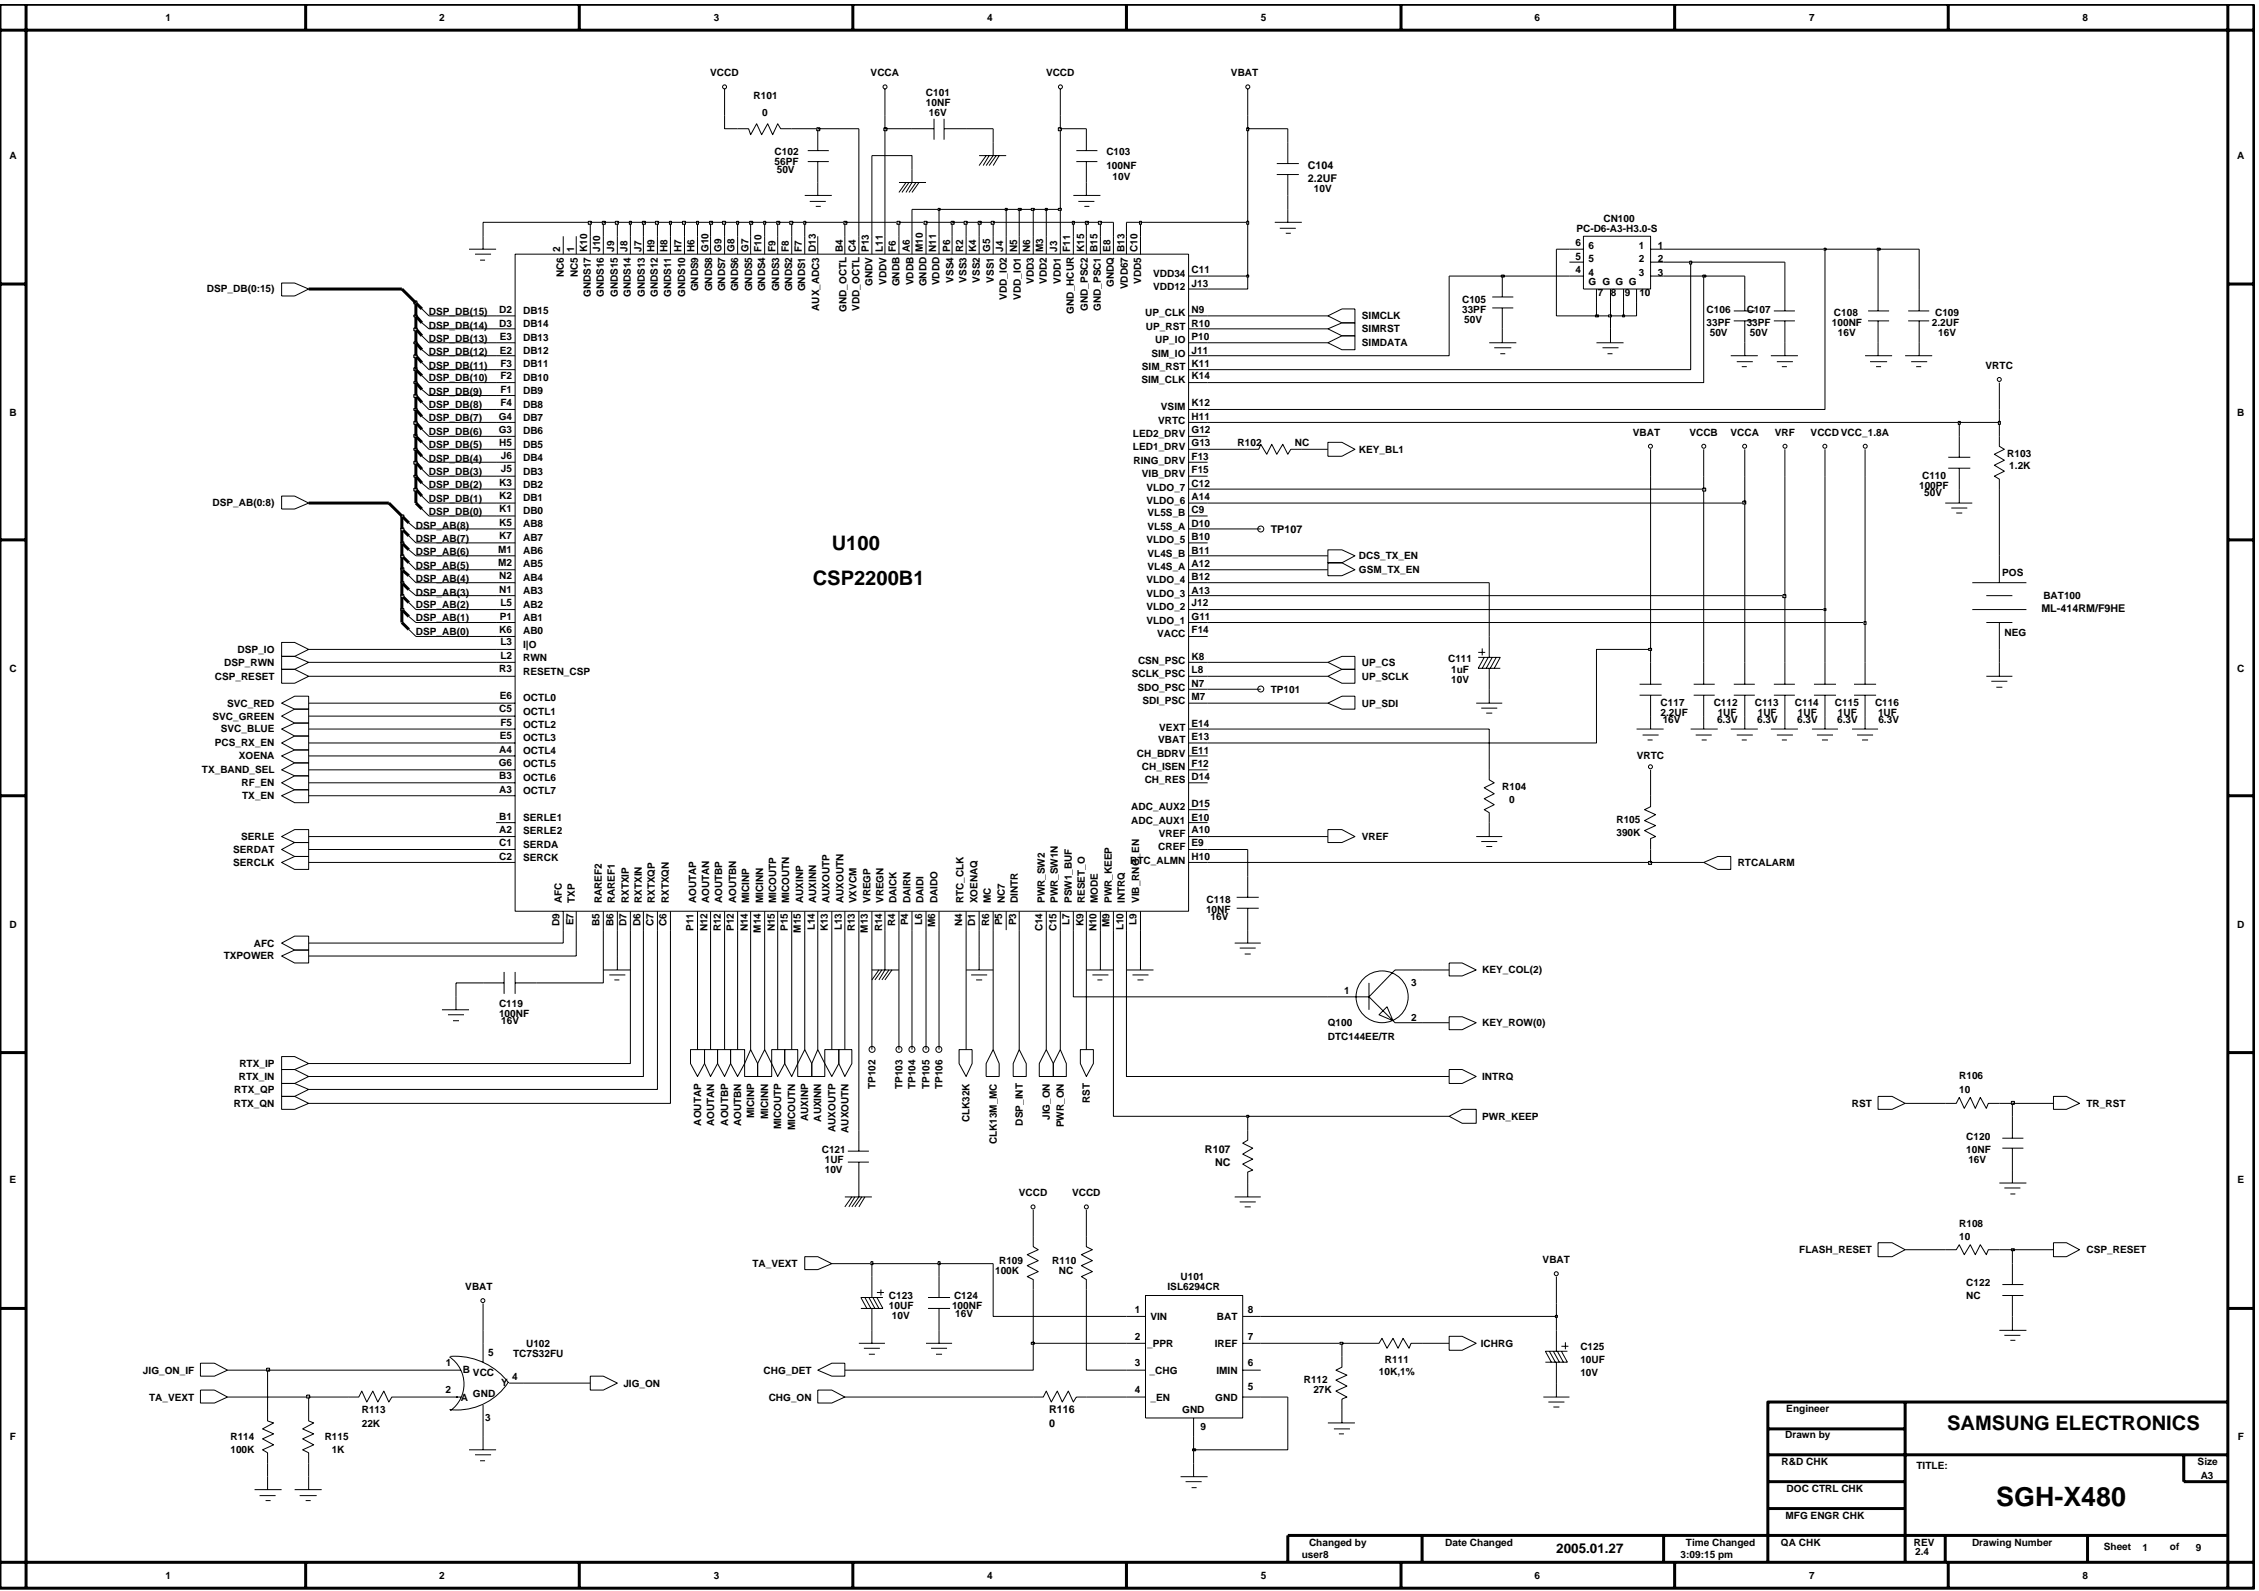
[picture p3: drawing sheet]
<svg xmlns="http://www.w3.org/2000/svg" width="192mm" height="135mm" viewBox="0 0 192 135" stroke-linecap="round" stroke-linejoin="round" font-family="sans-serif">
<defs><g id="words">
<text font-size="2.3" x="169.6" y="127.9">SGH-X480</text>
<g font-size="1.7">
<text x="70.7" y="46.7">U100</text>
<text x="69" y="49.7">CSP2200B1</text>
<text x="165.4" y="121.4">SAMSUNG ELECTRONICS</text>
</g>
<text font-size="1.1" x="132.2" y="131.9">2005.01.27</text>
<g font-size=".9">
<text x="111.1" y="15.5">2.2UF</text>
<text x="111.1" y="14.4">C104</text>
<text x="47.6" y="21.4" transform="rotate(-90 47.6 21.4)">2</text>
<text x="47.9" y="23.5" transform="rotate(-90 47.9 23.5)">NC6</text>
<text x="48.8" y="21.4" transform="rotate(-90 48.8 21.4)">1</text>
<text x="49.1" y="23.5" transform="rotate(-90 49.1 23.5)">NC5</text>
<text x="49.9" y="21.4" transform="rotate(-90 49.9 21.4)">K10</text>
<text x="51" y="21.4" transform="rotate(-90 51 21.4)">J10</text>
<text x="52.2" y="21.4" transform="rotate(-90 52.2 21.4)">J9</text>
<text x="53.3" y="21.4" transform="rotate(-90 53.3 21.4)">J8</text>
<text x="54.5" y="21.4" transform="rotate(-90 54.5 21.4)">J7</text>
<text x="55.6" y="21.4" transform="rotate(-90 55.6 21.4)">H9</text>
<text x="56.7" y="21.4" transform="rotate(-90 56.7 21.4)">H8</text>
<text x="57.9" y="21.4" transform="rotate(-90 57.9 21.4)">H7</text>
<text x="59" y="21.4" transform="rotate(-90 59 21.4)">H6</text>
<text x="60.2" y="21.4" transform="rotate(-90 60.2 21.4)">G10</text>
<text x="61.3" y="21.4" transform="rotate(-90 61.3 21.4)">G9</text>
<text x="62.4" y="21.4" transform="rotate(-90 62.4 21.4)">G8</text>
<text x="63.6" y="21.4" transform="rotate(-90 63.6 21.4)">G7</text>
<text x="64.7" y="21.4" transform="rotate(-90 64.7 21.4)">F10</text>
<text x="65.9" y="21.4" transform="rotate(-90 65.9 21.4)">F9</text>
<text x="67" y="21.4" transform="rotate(-90 67 21.4)">F8</text>
<text x="68.1" y="21.4" transform="rotate(-90 68.1 21.4)">F7</text>
<text x="69.3" y="21.4" transform="rotate(-90 69.3 21.4)">D13</text>
<text x="71.6" y="21.4" transform="rotate(-90 71.6 21.4)">B4</text>
<text x="72.7" y="21.4" transform="rotate(-90 72.7 21.4)">C4</text>
<text x="73.8" y="21.4" transform="rotate(-90 73.8 21.4)">P13</text>
<text x="75" y="21.4" transform="rotate(-90 75 21.4)">L11</text>
<text x="76.1" y="21.4" transform="rotate(-90 76.1 21.4)">F6</text>
<text x="77.3" y="21.4" transform="rotate(-90 77.3 21.4)">A6</text>
<text x="78.4" y="21.4" transform="rotate(-90 78.4 21.4)">M10</text>
<text x="79.5" y="21.4" transform="rotate(-90 79.5 21.4)">N11</text>
<text x="80.7" y="21.4" transform="rotate(-90 80.7 21.4)">P6</text>
<text x="81" y="24" transform="rotate(-90 81 24)">VSS4</text>
<text x="81.8" y="21.4" transform="rotate(-90 81.8 21.4)">R2</text>
<text x="82.1" y="24" transform="rotate(-90 82.1 24)">VSS3</text>
<text x="82.9" y="21.4" transform="rotate(-90 82.9 21.4)">K4</text>
<text x="83.2" y="24" transform="rotate(-90 83.2 24)">VSS2</text>
<text x="84.1" y="21.4" transform="rotate(-90 84.1 21.4)">G5</text>
<text x="84.4" y="24" transform="rotate(-90 84.4 24)">VSS1</text>
<text x="85.2" y="21.4" transform="rotate(-90 85.2 21.4)">J4</text>
<text x="86.4" y="21.4" transform="rotate(-90 86.4 21.4)">N5</text>
<text x="87.5" y="21.4" transform="rotate(-90 87.5 21.4)">N6</text>
<text x="88.6" y="21.4" transform="rotate(-90 88.6 21.4)">M3</text>
<text x="89.8" y="21.4" transform="rotate(-90 89.8 21.4)">J3</text>
<text x="90.9" y="21.4" transform="rotate(-90 90.9 21.4)">F11</text>
<text x="92.1" y="21.4" transform="rotate(-90 92.1 21.4)">K15</text>
<text x="93.2" y="21.4" transform="rotate(-90 93.2 21.4)">B15</text>
<text x="94.3" y="21.4" transform="rotate(-90 94.3 21.4)">E8</text>
<text x="95.5" y="21.4" transform="rotate(-90 95.5 21.4)">B13</text>
<text x="96.6" y="21.4" transform="rotate(-90 96.6 21.4)">C10</text>
<text x="50.2" y="25.2" transform="rotate(-90 50.2 25.2)">GNDS17</text>
<text x="51.3" y="25.2" transform="rotate(-90 51.3 25.2)">GNDS16</text>
<text x="52.5" y="25.2" transform="rotate(-90 52.5 25.2)">GNDS15</text>
<text x="53.6" y="25.2" transform="rotate(-90 53.6 25.2)">GNDS14</text>
<text x="54.8" y="25.2" transform="rotate(-90 54.8 25.2)">GNDS13</text>
<text x="55.9" y="25.2" transform="rotate(-90 55.9 25.2)">GNDS12</text>
<text x="57" y="25.2" transform="rotate(-90 57 25.2)">GNDS11</text>
<text x="58.2" y="25.2" transform="rotate(-90 58.2 25.2)">GNDS10</text>
<text x="59.3" y="24.8" transform="rotate(-90 59.3 24.8)">GNDS9</text>
<text x="60.5" y="24.8" transform="rotate(-90 60.5 24.8)">GNDS8</text>
<text x="61.6" y="24.8" transform="rotate(-90 61.6 24.8)">GNDS7</text>
<text x="62.7" y="24.8" transform="rotate(-90 62.7 24.8)">GNDS6</text>
<text x="63.9" y="24.8" transform="rotate(-90 63.9 24.8)">GNDS5</text>
<text x="65" y="24.8" transform="rotate(-90 65 24.8)">GNDS4</text>
<text x="66.2" y="24.8" transform="rotate(-90 66.2 24.8)">GNDS3</text>
<text x="67.3" y="24.8" transform="rotate(-90 67.3 24.8)">GNDS2</text>
<text x="68.4" y="24.8" transform="rotate(-90 68.4 24.8)">GNDS1</text>
<text x="69.6" y="26.4" transform="rotate(-90 69.6 26.4)">AUX_ADC3</text>
<text x="71.9" y="26.5" transform="rotate(-90 71.9 26.5)">GND_OCTL</text>
<text x="73" y="26.4" transform="rotate(-90 73 26.4)">VDD_OCTL</text>
<text x="74.1" y="24.3" transform="rotate(-90 74.1 24.3)">GNDV</text>
<text x="75.3" y="24.2" transform="rotate(-90 75.3 24.2)">VDDV</text>
<text x="76.4" y="24.3" transform="rotate(-90 76.4 24.3)">GNDB</text>
<text x="77.6" y="24.2" transform="rotate(-90 77.6 24.2)">VDDB</text>
<text x="78.7" y="24.3" transform="rotate(-90 78.7 24.3)">GNDD</text>
<text x="79.8" y="24.2" transform="rotate(-90 79.8 24.2)">VDDD</text>
<text x="85.5" y="25.5" transform="rotate(-90 85.5 25.5)">VDD_IO2</text>
<text x="86.7" y="25.5" transform="rotate(-90 86.7 25.5)">VDD_IO1</text>
<text x="87.8" y="24.1" transform="rotate(-90 87.8 24.1)">VDD3</text>
<text x="88.9" y="24.1" transform="rotate(-90 88.9 24.1)">VDD2</text>
<text x="90.1" y="24.1" transform="rotate(-90 90.1 24.1)">VDD1</text>
<text x="91.2" y="26.6" transform="rotate(-90 91.2 26.6)">GND_HCUR</text>
<text x="92.4" y="26.4" transform="rotate(-90 92.4 26.4)">GND_PSC2</text>
<text x="93.5" y="26.4" transform="rotate(-90 93.5 26.4)">GND_PSC1</text>
<text x="94.6" y="24.4" transform="rotate(-90 94.6 24.4)">GNDQ</text>
<text x="95.8" y="24.6" transform="rotate(-90 95.8 24.6)">VDD67</text>
<text x="96.9" y="24.1" transform="rotate(-90 96.9 24.1)">VDD5</text>
<text x="108" y="45.2">TP107</text>
<text x="173.4" y="52">ML-414RM/F9HE</text>
<text x="47.7" y="76.7" transform="rotate(-90 47.7 76.7)">AFC</text>
<text x="48.8" y="76.7" transform="rotate(-90 48.8 76.7)">TXP</text>
<text x="51.1" y="76.7" transform="rotate(-90 51.1 76.7)">RAREF2</text>
<text x="52.2" y="76.7" transform="rotate(-90 52.2 76.7)">RAREF1</text>
<text x="53.4" y="76.7" transform="rotate(-90 53.4 76.7)">RXTXIP</text>
<text x="54.5" y="76.7" transform="rotate(-90 54.5 76.7)">RXTXIN</text>
<text x="55.6" y="76.7" transform="rotate(-90 55.6 76.7)">RXTXQP</text>
<text x="56.8" y="76.7" transform="rotate(-90 56.8 76.7)">RXTXQN</text>
<text x="59.1" y="76.7" transform="rotate(-90 59.1 76.7)">AOUTAP</text>
<text x="60.2" y="76.7" transform="rotate(-90 60.2 76.7)">AOUTAN</text>
<text x="61.3" y="76.7" transform="rotate(-90 61.3 76.7)">AOUTBP</text>
<text x="62.5" y="76.7" transform="rotate(-90 62.5 76.7)">AOUTBN</text>
<text x="63.6" y="76.7" transform="rotate(-90 63.6 76.7)">MICINP</text>
<text x="64.8" y="76.7" transform="rotate(-90 64.8 76.7)">MICINN</text>
<text x="65.9" y="76.7" transform="rotate(-90 65.9 76.7)">MICOUTP</text>
<text x="67.1" y="76.7" transform="rotate(-90 67.1 76.7)">MICOUTN</text>
<text x="68.2" y="76.7" transform="rotate(-90 68.2 76.7)">AUXINP</text>
<text x="69.3" y="76.7" transform="rotate(-90 69.3 76.7)">AUXINN</text>
<text x="70.5" y="76.7" transform="rotate(-90 70.5 76.7)">AUXOUTP</text>
<text x="71.6" y="76.7" transform="rotate(-90 71.6 76.7)">AUXOUTN</text>
<text x="72.8" y="76.7" transform="rotate(-90 72.8 76.7)">VXVCM</text>
<text x="73.9" y="76.7" transform="rotate(-90 73.9 76.7)">VREGP</text>
<text x="75.1" y="76.7" transform="rotate(-90 75.1 76.7)">VREGN</text>
<text x="76.2" y="76.7" transform="rotate(-90 76.2 76.7)">DAICK</text>
<text x="77.4" y="76.7" transform="rotate(-90 77.4 76.7)">DAIRN</text>
<text x="78.5" y="76.7" transform="rotate(-90 78.5 76.7)">DAIDI</text>
<text x="79.7" y="76.7" transform="rotate(-90 79.7 76.7)">DAIDO</text>
<text x="81.9" y="76.7" transform="rotate(-90 81.9 76.7)">RTC_CLK</text>
<text x="83.1" y="76.7" transform="rotate(-90 83.1 76.7)">XOENAQ</text>
<text x="84.2" y="76.7" transform="rotate(-90 84.2 76.7)">MC</text>
<text x="85.4" y="76.7" transform="rotate(-90 85.4 76.7)">NC7</text>
<text x="86.5" y="76.7" transform="rotate(-90 86.5 76.7)">DINTR</text>
<text x="88.8" y="76.7" transform="rotate(-90 88.8 76.7)">PWR_SW2</text>
<text x="89.9" y="76.7" transform="rotate(-90 89.9 76.7)">PWR_SW1N</text>
<text x="91.1" y="76.7" transform="rotate(-90 91.1 76.7)">PSW1_BUF</text>
<text x="92.2" y="76.7" transform="rotate(-90 92.2 76.7)">RESET_O</text>
<text x="93.3" y="76.7" transform="rotate(-90 93.3 76.7)">MODE</text>
<text x="94.5" y="76.7" transform="rotate(-90 94.5 76.7)">PWR_KEEP</text>
<text x="95.6" y="76.7" transform="rotate(-90 95.6 76.7)">INTRQ</text>
<text x="96.8" y="76.7" transform="rotate(-90 96.8 76.7)">VIB_RNG_EN</text>
<text x="47.5" y="78.6" transform="rotate(-90 47.5 78.6)">D9</text>
<text x="48.7" y="78.6" transform="rotate(-90 48.7 78.6)">E7</text>
<text x="50.9" y="78.6" transform="rotate(-90 50.9 78.6)">B5</text>
<text x="52.1" y="78.6" transform="rotate(-90 52.1 78.6)">B6</text>
<text x="53.2" y="78.6" transform="rotate(-90 53.2 78.6)">D7</text>
<text x="54.4" y="78.6" transform="rotate(-90 54.4 78.6)">D6</text>
<text x="55.5" y="78.6" transform="rotate(-90 55.5 78.6)">C7</text>
<text x="56.6" y="78.6" transform="rotate(-90 56.6 78.6)">C6</text>
<text x="58.9" y="79.1" transform="rotate(-90 58.9 79.1)">P11</text>
<text x="60.1" y="79.1" transform="rotate(-90 60.1 79.1)">N12</text>
<text x="61.2" y="79.1" transform="rotate(-90 61.2 79.1)">R12</text>
<text x="62.3" y="79.1" transform="rotate(-90 62.3 79.1)">P12</text>
<text x="63.5" y="79.1" transform="rotate(-90 63.5 79.1)">N14</text>
<text x="64.6" y="79.2" transform="rotate(-90 64.6 79.2)">M14</text>
<text x="65.8" y="79.1" transform="rotate(-90 65.8 79.1)">N15</text>
<text x="66.9" y="79.1" transform="rotate(-90 66.9 79.1)">P15</text>
<text x="68" y="79.2" transform="rotate(-90 68 79.2)">M15</text>
<text x="69.2" y="79" transform="rotate(-90 69.2 79)">L14</text>
<text x="70.3" y="79.1" transform="rotate(-90 70.3 79.1)">K13</text>
<text x="71.5" y="79" transform="rotate(-90 71.5 79)">L13</text>
<text x="72.6" y="79.1" transform="rotate(-90 72.6 79.1)">R13</text>
<text x="73.7" y="79.2" transform="rotate(-90 73.7 79.2)">M13</text>
<text x="74.9" y="79.1" transform="rotate(-90 74.9 79.1)">R14</text>
<text x="76" y="78.6" transform="rotate(-90 76 78.6)">R4</text>
<text x="77.1" y="78.6" transform="rotate(-90 77.1 78.6)">P4</text>
<text x="78.3" y="78.5" transform="rotate(-90 78.3 78.5)">L6</text>
<text x="79.4" y="78.7" transform="rotate(-90 79.4 78.7)">M6</text>
<text x="81.7" y="78.6" transform="rotate(-90 81.7 78.6)">N4</text>
<text x="82.8" y="78.6" transform="rotate(-90 82.8 78.6)">D1</text>
<text x="84" y="78.6" transform="rotate(-90 84 78.6)">R6</text>
<text x="85.1" y="78.6" transform="rotate(-90 85.1 78.6)">P5</text>
<text x="86.3" y="78.6" transform="rotate(-90 86.3 78.6)">P3</text>
<text x="88.6" y="79.1" transform="rotate(-90 88.6 79.1)">C14</text>
<text x="89.7" y="79.1" transform="rotate(-90 89.7 79.1)">C15</text>
<text x="90.9" y="78.5" transform="rotate(-90 90.9 78.5)">L7</text>
<text x="92" y="78.6" transform="rotate(-90 92 78.6)">K9</text>
<text x="93.2" y="79.1" transform="rotate(-90 93.2 79.1)">N10</text>
<text x="94.3" y="78.7" transform="rotate(-90 94.3 78.7)">M9</text>
<text x="95.5" y="79" transform="rotate(-90 95.5 79)">L10</text>
<text x="96.6" y="78.5" transform="rotate(-90 96.6 78.5)">L9</text>
<text x="59.6" y="95.6" transform="rotate(-90 59.6 95.6)">AOUTAP</text>
<text x="60.7" y="95.6" transform="rotate(-90 60.7 95.6)">AOUTAN</text>
<text x="61.9" y="95.6" transform="rotate(-90 61.9 95.6)">AOUTBP</text>
<text x="63" y="95.6" transform="rotate(-90 63 95.6)">AOUTBN</text>
<text x="64.1" y="95" transform="rotate(-90 64.1 95)">MICINP</text>
<text x="65.3" y="95" transform="rotate(-90 65.3 95)">MICINN</text>
<text x="66.4" y="95.9" transform="rotate(-90 66.4 95.9)">MICOUTP</text>
<text x="67.6" y="96" transform="rotate(-90 67.6 96)">MICOUTN</text>
<text x="68.7" y="95.2" transform="rotate(-90 68.7 95.2)">AUXINP</text>
<text x="69.8" y="95.3" transform="rotate(-90 69.8 95.3)">AUXINN</text>
<text x="74.4" y="92.5" transform="rotate(-90 74.4 92.5)">TP102</text>
<text x="76.7" y="92.5" transform="rotate(-90 76.7 92.5)">TP103</text>
<text x="77.8" y="92.5" transform="rotate(-90 77.8 92.5)">TP104</text>
<text x="79" y="92.5" transform="rotate(-90 79 92.5)">TP105</text>
<text x="80.1" y="92.5" transform="rotate(-90 80.1 92.5)">TP106</text>
<text x="82.4" y="95.3" transform="rotate(-90 82.4 95.3)">CLK32K</text>
<text x="86.9" y="95.6" transform="rotate(-90 86.9 95.6)">DSP_INT</text>
<text x="89.2" y="95.1" transform="rotate(-90 89.2 95.1)">JIG_ON</text>
<text x="90.4" y="95.7" transform="rotate(-90 90.4 95.7)">PWR_ON</text>
<text x="92.6" y="93.7" transform="rotate(-90 92.6 93.7)">RST</text>
<text x="71" y="96.2" transform="rotate(-90 71 96.2)">AUXOUTP</text>
<text x="72.1" y="96.2" transform="rotate(-90 72.1 96.2)">AUXOUTN</text>
<text x="84.7" y="97.2" transform="rotate(-90 84.7 97.2)">CLK13M_MC</text>
<text x="102.4" y="97.9">R107</text>
<text x="103.2" y="99">NC</text>
<text x="89.1" y="120">R116</text>
<text x="89.1" y="121.2">0</text>
</g>
<g font-size=".8">
<text x="14.1" y="1.8">1</text>
<text x="37.3" y="1.8">2</text>
<text x="60.6" y="1.8">3</text>
<text x="83.9" y="1.8">4</text>
<text x="107.1" y="1.8">5</text>
<text x="130.4" y="1.8">6</text>
<text x="153.7" y="1.8">7</text>
<text x="176.9" y="1.8">8</text>
<text x="60.3" y="6.5">VCCD</text>
<text x="64" y="8.4">R101</text>
<text x="64.7" y="9.8">0</text>
<text x="74" y="6.5">VCCA</text>
<text x="78.7" y="9">10NF</text>
<text x="78.7" y="8.1">C101</text>
<text x="78.9" y="9.8">16V</text>
<text x="88.9" y="6.5">VCCD</text>
<text x="104.6" y="6.5">VBAT</text>
<text x=".8" y="13.5">A</text>
<text x="65.8" y="14">56PF</text>
<text x="65.8" y="13.2">C102</text>
<text x="66" y="14.7">50V</text>
<text x="94" y="14.4">100NF</text>
<text x="94" y="13.2">C103</text>
<text x="94.5" y="15.2">10V</text>
<text x="111.6" y="16.3">10V</text>
<text x="190.1" y="13.5">A</text>
<text x="98" y="23.5">VDD34</text>
<text x="101.2" y="23.2">C11</text>
<text x="133.8" y="23.2">4</text>
<text x="133.8" y="22.1">5</text>
<text x="133.8" y="20.9">6</text>
<text x="133.9" y="19.7">PC-D6-A3-H3.0-S</text>
<text x="134.9" y="23.4">4</text>
<text x="134.9" y="22.3">5</text>
<text x="134.9" y="21.2">6</text>
<text x="136.2" y="18.9">CN100</text>
<text x="139.2" y="21.2">1</text>
<text x="139.2" y="22.3">2</text>
<text x="139.2" y="23.4">3</text>
<text x="140.9" y="21.2">1</text>
<text x="140.9" y="22.3">2</text>
<text x="140.9" y="23.4">3</text>
<text x="17.6" y="24.8">DSP_DB(0:15)</text>
<text x="36.4" y="26.7">DSP_DB(15)</text>
<text x="36.4" y="27.9">DSP_DB(14)</text>
<text x="36.4" y="29">DSP_DB(13)</text>
<text x="42.4" y="27.7">D3</text>
<text x="42.4" y="26.6">D2</text>
<text x="42.5" y="28.8">E3</text>
<text x="44.4" y="29">DB13</text>
<text x="44.4" y="27.8">DB14</text>
<text x="44.4" y="26.7">DB15</text>
<text x="97.3" y="26.9">UP_CLK</text>
<text x="97.3" y="28">UP_RST</text>
<text x="98" y="24.7">VDD12</text>
<text x="98.1" y="29.1">UP_IO</text>
<text x="101.2" y="26.6">N9</text>
<text x="101.2" y="28.8">P10</text>
<text x="101.2" y="27.7">R10</text>
<text x="101.2" y="24.4">J13</text>
<text x="115.7" y="27.1">SIMCLK</text>
<text x="115.7" y="29.4">SIMDATA</text>
<text x="115.7" y="28.2">SIMRST</text>
<text x="124.2" y="26.6">33PF</text>
<text x="124.2" y="25.7">C105</text>
<text x="124.4" y="27.4">50V</text>
<text x="135" y="24.2">G G G G</text>
<text x="135.7" y="25.1">7</text>
<text x="136.8" y="25.1">8</text>
<text x="138" y="25.1">9</text>
<text x="139.3" y="25.1">10</text>
<text x="145" y="27.7">33PF</text>
<text x="145" y="26.6">C106</text>
<text x="145.3" y="28.5">50V</text>
<text x="148.4" y="27.7">33PF</text>
<text x="148.4" y="26.6">C107</text>
<text x="148.7" y="28.5">50V</text>
<text x="155.6" y="27.7">100NF</text>
<text x="155.8" y="26.8">C108</text>
<text x="156.1" y="28.5">16V</text>
<text x="164.1" y="27.7">2.2UF</text>
<text x="164.4" y="26.8">C109</text>
<text x="164.7" y="28.5">16V</text>
<text x=".8" y="35.3">B</text>
<text x="36.4" y="33.6">DSP_DB(9)</text>
<text x="36.4" y="34.7">DSP_DB(8)</text>
<text x="36.4" y="35.8">DSP_DB(7)</text>
<text x="36.4" y="30.1">DSP_DB(12)</text>
<text x="36.4" y="31.3">DSP_DB(11)</text>
<text x="36.4" y="32.4">DSP_DB(10)</text>
<text x="42.4" y="35.7">G4</text>
<text x="42.5" y="30">E2</text>
<text x="42.5" y="34.5">F4</text>
<text x="42.5" y="33.4">F1</text>
<text x="42.5" y="32.2">F2</text>
<text x="42.5" y="31.1">F3</text>
<text x="44.4" y="35.7">DB7</text>
<text x="44.4" y="34.6">DB8</text>
<text x="44.4" y="33.5">DB9</text>
<text x="44.4" y="32.4">DB10</text>
<text x="44.4" y="31.2">DB11</text>
<text x="44.4" y="30.1">DB12</text>
<text x="97" y="32.5">SIM_CLK</text>
<text x="97" y="31.4">SIM_RST</text>
<text x="97.8" y="30.3">SIM_IO</text>
<text x="98.4" y="36">VRTC</text>
<text x="98.6" y="34.8">VSIM</text>
<text x="101.2" y="35.7">H11</text>
<text x="101.2" y="34.5">K12</text>
<text x="101.2" y="30">J11</text>
<text x="101.2" y="31.1">K11</text>
<text x="101.2" y="32.2">K14</text>
<text x="168.7" y="31.3">VRTC</text>
<text x="190.1" y="35.3">B</text>
<text x="36.4" y="37">DSP_DB(6)</text>
<text x="36.4" y="38.1">DSP_DB(5)</text>
<text x="36.4" y="39.2">DSP_DB(4)</text>
<text x="36.4" y="40.3">DSP_DB(3)</text>
<text x="36.4" y="41.4">DSP_DB(2)</text>
<text x="42.4" y="36.8">G3</text>
<text x="42.4" y="41.3">K3</text>
<text x="42.4" y="37.9">H5</text>
<text x="42.6" y="40.1">J5</text>
<text x="42.6" y="39">J6</text>
<text x="44.4" y="36.8">DB6</text>
<text x="44.4" y="41.4">DB2</text>
<text x="44.4" y="40.3">DB3</text>
<text x="44.4" y="39.1">DB4</text>
<text x="44.4" y="38">DB5</text>
<text x="96.2" y="38.2">LED1_DRV</text>
<text x="96.2" y="37.1">LED2_DRV</text>
<text x="96.3" y="39.4">RING_DRV</text>
<text x="97" y="40.5">VIB_DRV</text>
<text x="97.4" y="41.7">VLDO_7</text>
<text x="101.2" y="41.4">C12</text>
<text x="101.2" y="40.2">F15</text>
<text x="101.2" y="39.1">F13</text>
<text x="101.2" y="37.9">G13</text>
<text x="101.2" y="36.8">G12</text>
<text x="105.1" y="37.9">R102</text>
<text x="110" y="37.9">NC</text>
<text x="115.4" y="38.4">KEY_BL1</text>
<text x="138.7" y="37">VBAT</text>
<text x="143.5" y="37">VCCB</text>
<text x="147" y="37">VCCA</text>
<text x="150.8" y="37">VRF</text>
<text x="153.8" y="37">VCCD VCC_1.8A</text>
<text x="163" y="41.5">100PF</text>
<text x="163.3" y="40.7">C110</text>
<text x="170.5" y="38.8">R103</text>
<text x="170.7" y="39.8">1.2K</text>
<text x="18.1" y="43">DSP_AB(0:8)</text>
<text x="35.3" y="44.9">DSP_AB(8)</text>
<text x="35.3" y="46">DSP_AB(7)</text>
<text x="35.3" y="47.1">DSP_AB(6)</text>
<text x="36.4" y="42.6">DSP_DB(1)</text>
<text x="36.4" y="43.7">DSP_DB(0)</text>
<text x="42.3" y="47">M1</text>
<text x="42.4" y="42.4">K2</text>
<text x="42.4" y="43.5">K1</text>
<text x="42.4" y="45.8">K7</text>
<text x="42.4" y="44.7">K5</text>
<text x="44.4" y="43.7">DB0</text>
<text x="44.4" y="42.5">DB1</text>
<text x="44.4" y="47.1">AB6</text>
<text x="44.4" y="46">AB7</text>
<text x="44.4" y="44.8">AB8</text>
<text x="97.4" y="46.1">VLDO_5</text>
<text x="97.4" y="42.8">VLDO_6</text>
<text x="97.5" y="47.3">VL4S_B</text>
<text x="97.5" y="45">VL5S_A</text>
<text x="97.5" y="43.9">VL5S_B</text>
<text x="101.2" y="45.8">B10</text>
<text x="101.2" y="42.5">A14</text>
<text x="101.2" y="47">B11</text>
<text x="101.2" y="44.7">D10</text>
<text x="101.2" y="43.6">C9</text>
<text x="115.4" y="47.5">DCS_TX_EN</text>
<text x="163.5" y="42.1">50V</text>
<text x="35.3" y="48.3">DSP_AB(5)</text>
<text x="35.3" y="49.4">DSP_AB(4)</text>
<text x="35.3" y="50.6">DSP_AB(3)</text>
<text x="35.3" y="51.7">DSP_AB(2)</text>
<text x="35.3" y="52.8">DSP_AB(1)</text>
<text x="35.3" y="54">DSP_AB(0)</text>
<text x="42.3" y="48">M2</text>
<text x="42.4" y="53.7">K6</text>
<text x="42.4" y="50.3">N1</text>
<text x="42.4" y="49.1">N2</text>
<text x="42.5" y="52.6">P1</text>
<text x="42.5" y="51.4">L5</text>
<text x="44.4" y="53.8">AB0</text>
<text x="44.4" y="52.7">AB1</text>
<text x="44.4" y="51.6">AB2</text>
<text x="44.4" y="50.5">AB3</text>
<text x="44.4" y="49.4">AB4</text>
<text x="44.4" y="48.2">AB5</text>
<text x="97.4" y="53">VLDO_1</text>
<text x="97.4" y="51.8">VLDO_2</text>
<text x="97.4" y="50.7">VLDO_3</text>
<text x="97.4" y="49.5">VLDO_4</text>
<text x="97.5" y="48.4">VL4S_A</text>
<text x="101.2" y="48.1">A12</text>
<text x="101.2" y="52.7">G11</text>
<text x="101.2" y="51.5">J12</text>
<text x="101.2" y="50.4">A13</text>
<text x="101.2" y="49.2">B12</text>
<text x="101.2" y="53.8">F14</text>
<text x="115.4" y="48.7">GSM_TX_EN</text>
<text x="170.1" y="48.9">POS</text>
<text x="173.6" y="50.9">BAT100</text>
<text x=".8" y="57">C</text>
<text x="18.2" y="57.7">CSP_RESET</text>
<text x="19.1" y="56.5">DSP_RWN</text>
<text x="20.2" y="55.4">DSP_IO</text>
<text x="42.4" y="57.1">R3</text>
<text x="42.5" y="59.4">E6</text>
<text x="42.5" y="56">L2</text>
<text x="42.5" y="54.8">L3</text>
<text x="44.4" y="56.1">RWN</text>
<text x="44.4" y="57.3">RESETN_CSP</text>
<text x="44.4" y="55">I|O</text>
<text x="44.4" y="59.5">OCTL0</text>
<text x="96.2" y="57.5">SCLK_PSC</text>
<text x="96.6" y="58.7">SDO_PSC</text>
<text x="96.7" y="56.4">CSN_PSC</text>
<text x="97.1" y="59.8">SDI_PSC</text>
<text x="98.3" y="54.1">VACC</text>
<text x="101.2" y="57.2">L8</text>
<text x="101.2" y="59.5">M7</text>
<text x="101.2" y="58.4">N7</text>
<text x="101.2" y="56.1">K8</text>
<text x="108" y="58.8">TP101</text>
<text x="115.7" y="56.5">UP_CS</text>
<text x="115.7" y="57.7">UP_SCLK</text>
<text x="123" y="56.2">C111</text>
<text x="123.3" y="58">10V</text>
<text x="123.3" y="57.2">1uF</text>
<text x="141.1" y="60">C117</text>
<text x="145.6" y="60">C112</text>
<text x="149.1" y="60">C113</text>
<text x="152.5" y="60">C114</text>
<text x="155.9" y="60">C115</text>
<text x="159.3" y="60">C116</text>
<text x="170.3" y="54">NEG</text>
<text x="190.1" y="57">C</text>
<text x="17.2" y="65.7">TX_BAND_SEL</text>
<text x="18.1" y="61.1">SVC_GREEN</text>
<text x="18.2" y="63.4">PCS_RX_EN</text>
<text x="18.8" y="62.2">SVC_BLUE</text>
<text x="19.3" y="60">SVC_RED</text>
<text x="20.3" y="64.5">XOENA</text>
<text x="42.4" y="65">G6</text>
<text x="42.4" y="60.5">C5</text>
<text x="42.4" y="63.9">A4</text>
<text x="42.5" y="62.8">E5</text>
<text x="42.5" y="61.7">F5</text>
<text x="44.4" y="60.7">OCTL1</text>
<text x="44.4" y="61.8">OCTL2</text>
<text x="44.4" y="63">OCTL3</text>
<text x="44.4" y="64.1">OCTL4</text>
<text x="44.4" y="65.2">OCTL5</text>
<text x="96.6" y="64.3">CH_BDRV</text>
<text x="97" y="65.4">CH_ISEN</text>
<text x="98.4" y="63.1">VBAT</text>
<text x="98.5" y="62">VEXT</text>
<text x="101.2" y="61.7">E14</text>
<text x="101.2" y="62.8">E13</text>
<text x="101.2" y="64">E11</text>
<text x="101.2" y="65.1">F12</text>
<text x="115.7" y="60">UP_SDI</text>
<text x="139.1" y="64.5">VRTC</text>
<text x="141.1" y="60.8">2.2UF</text>
<text x="141.3" y="61.4">16V</text>
<text x="145.9" y="61.4">6.3V</text>
<text x="145.9" y="60.8">1UF</text>
<text x="149.3" y="61.4">6.3V</text>
<text x="149.3" y="60.8">1UF</text>
<text x="152.7" y="61.4">6.3V</text>
<text x="152.7" y="60.8">1UF</text>
<text x="156.1" y="61.4">6.3V</text>
<text x="156.1" y="60.8">1UF</text>
<text x="159.5" y="60.8">1UF</text>
<text x="159.6" y="61.4">6.3V</text>
<text x="20.5" y="71.3">SERLE</text>
<text x="20.5" y="66.8">RF_EN</text>
<text x="20.6" y="67.9">TX_EN</text>
<text x="42.4" y="71.8">C1</text>
<text x="42.4" y="69.6">B1</text>
<text x="42.4" y="70.7">A2</text>
<text x="42.4" y="66.1">B3</text>
<text x="42.4" y="67.3">A3</text>
<text x="44.4" y="69.7">SERLE1</text>
<text x="44.4" y="70.8">SERLE2</text>
<text x="44.4" y="66.3">OCTL6</text>
<text x="44.4" y="67.4">OCTL7</text>
<text x="96.1" y="68.8">ADC_AUX2</text>
<text x="96.1" y="70">ADC_AUX1</text>
<text x="97.2" y="66.5">CH_RES</text>
<text x="98.4" y="71.1">VREF</text>
<text x="101.2" y="70.8">A10</text>
<text x="101.2" y="66.2">D14</text>
<text x="101.2" y="71.9">E9</text>
<text x="101.2" y="69.7">E10</text>
<text x="101.2" y="68.5">D15</text>
<text x="115.7" y="71.3">VREF</text>
<text x="127.6" y="67.1">R104</text>
<text x="128.2" y="68.2">0</text>
<text x="137.3" y="69.9">R105</text>
<text x="137.3" y="71">390K</text>
<text x="19.8" y="72.4">SERDAT</text>
<text x="19.8" y="73.5">SERCLK</text>
<text x="42.4" y="73">C2</text>
<text x="44.4" y="73.1">SERCK</text>
<text x="44.4" y="72">SERDA</text>
<text x="96" y="73.4">RTC_ALMN</text>
<text x="98.4" y="72.2">CREF</text>
<text x="101.2" y="73.1">H10</text>
<text x="102.5" y="77.5">10NF</text>
<text x="102.5" y="76.7">C118</text>
<text x="147.6" y="73.5">RTCALARM</text>
<text x=".8" y="78.8">D</text>
<text x="19" y="81.5">TXPOWER</text>
<text x="21.6" y="80.4">AFC</text>
<text x="102.8" y="78.1">16V</text>
<text x="119.9" y="83.7">3</text>
<text x="125.9" y="82.7">KEY_COL(2)</text>
<text x="190.1" y="78.8">D</text>
<text x="42.4" y="86.3">100NF</text>
<text x="42.4" y="85.5">C119</text>
<text x="42.6" y="86.9">16V</text>
<text x="112.8" y="88.3">DTC144EE/TR</text>
<text x="112.8" y="87.1">Q100</text>
<text x="114.2" y="84.4">1</text>
<text x="119.9" y="86.7">2</text>
<text x="125.9" y="87.1">KEY_ROW(0)</text>
<text x="19.9" y="94">RTX_QN</text>
<text x="19.9" y="92.8">RTX_QP</text>
<text x="20.3" y="91.7">RTX_IN</text>
<text x="20.3" y="90.6">RTX_IP</text>
<text x="125.9" y="95.1">PWR_KEEP</text>
<text x="125.9" y="91.7">INTRQ</text>
<text x="157.3" y="94">RST</text>
<text x="166.4" y="92.9">10</text>
<text x="166.4" y="91.7">R106</text>
<text x="177.3" y="94">TR_RST</text>
<text x=".8" y="100.5">E</text>
<text x="69.8" y="97.9">C121</text>
<text x="70.1" y="99.6">10V</text>
<text x="70.1" y="98.8">1UF</text>
<text x="86.6" y="101.6">VCCD</text>
<text x="91.1" y="101.6">VCCD</text>
<text x="167" y="97.9">10NF</text>
<text x="167" y="96.8">C120</text>
<text x="167.2" y="98.8">16V</text>
<text x="190.1" y="100.5">E</text>
<text x="63.9" y="107.6">TA_VEXT</text>
<text x="84.9" y="107.3">R109</text>
<text x="89.4" y="107.3">R110</text>
<text x="131.1" y="107.3">VBAT</text>
<text x="152.9" y="106.4">FLASH_RESET</text>
<text x="166.4" y="105.3">10</text>
<text x="166.4" y="104.2">R108</text>
<text x="177.3" y="106.4">CSP_RESET</text>
<text x="39.5" y="109.6">VBAT</text>
<text x="75.5" y="111.2">10UF</text>
<text x="75.5" y="110.4">C123</text>
<text x="75.8" y="112">10V</text>
<text x="80.9" y="111.2">100NF</text>
<text x="81" y="110.4">C124</text>
<text x="81.1" y="111.9">16V</text>
<text x="84.5" y="108.2">100K</text>
<text x="89.9" y="108.2">NC</text>
<text x="96.4" y="113.8">2</text>
<text x="96.4" y="111.5">1</text>
<text x="97.7" y="112.1">VIN</text>
<text x="99.2" y="109.6">ISL6294CR</text>
<text x="100.3" y="108.7">U101</text>
<text x="103.4" y="112.1">BAT</text>
<text x="106" y="111.5">8</text>
<text x="106" y="113.8">7</text>
<text x="167" y="109.3">C122</text>
<text x="167" y="110.4">NC</text>
<text x="12.1" y="116.7">JIG_ON_IF</text>
<text x="12.7" y="118.9">TA_VEXT</text>
<text x="30.7" y="120">R113</text>
<text x="37.8" y="118.3">2</text>
<text x="37.9" y="116">1</text>
<text x="39.2" y="118.9">A</text>
<text x="39.3" y="116.6">B</text>
<text x="40.2" y="118.6">GND</text>
<text x="40.2" y="116.9">VCC</text>
<text x="41.5" y="115.2">5</text>
<text x="42.6" y="117.7">Y</text>
<text x="43.5" y="117.2">4</text>
<text x="43.6" y="115.2">TC7S32FU</text>
<text x="44.7" y="114.4">U102</text>
<text x="53" y="117.8">JIG_ON</text>
<text x="64.9" y="116.7">CHG_DET</text>
<text x="65.3" y="118.9">CHG_ON</text>
<text x="96.4" y="118.3">4</text>
<text x="96.4" y="116">3</text>
<text x="97.5" y="114.4">_PPR</text>
<text x="97.7" y="116.7">_CHG</text>
<text x="97.7" y="118.9">_EN</text>
<text x="103.2" y="114.4">IREF</text>
<text x="103.2" y="118.9">GND</text>
<text x="103.3" y="116.7">IMIN</text>
<text x="106" y="118.1">5</text>
<text x="106" y="116">6</text>
<text x="110.8" y="117.5">R112</text>
<text x="111.6" y="118.3">27K</text>
<text x="117.1" y="116.8">10K,1%</text>
<text x="117.7" y="115.8">R111</text>
<text x="125.8" y="114.4">ICHRG</text>
<text x="134.3" y="114.7">C125</text>
<text x="134.3" y="115.8">10UF</text>
<text x="134.3" y="116.9">10V</text>
<text x="151.8" y="120">Engineer</text>
<text x=".8" y="122.3">F</text>
<text x="19.6" y="123.4">100K</text>
<text x="19.6" y="122.3">R114</text>
<text x="27.6" y="122.3">R115</text>
<text x="28.2" y="123.4">1K</text>
<text x="30.7" y="121.2">22K</text>
<text x="41.2" y="120.7">3</text>
<text x="100.4" y="120">GND</text>
<text x="102" y="121.4">9</text>
<text x="151.4" y="124.4">R&amp;D CHK</text>
<text x="151.7" y="122.2">Drawn by</text>
<text x="162.8" y="124.8">TITLE:</text>
<text x="186.7" y="124.4">Size</text>
<text x="187" y="125.6">A3</text>
<text x="190.1" y="122.3">F</text>
<text x="111.2" y="131.3">Changed by</text>
<text x="122.8" y="131.3">Date Changed</text>
<text x="143.2" y="131.3">Time Changed</text>
<text x="151.3" y="131.3">QA CHK</text>
<text x="151.7" y="129">MFG ENGR CHK</text>
<text x="151.8" y="126.7">DOC CTRL CHK</text>
<text x="162.6" y="131.3">REV</text>
<text x="167.5" y="131.3">Drawing Number</text>
<text x="178.7" y="131.6">Sheet</text>
<text x="182" y="131.7">1</text>
<text x="184.3" y="131.6">of</text>
<text x="186.5" y="131.7">9</text>
<text x="14.1" y="134.1">1</text>
<text x="37.3" y="134.1">2</text>
<text x="60.6" y="134.1">3</text>
<text x="83.9" y="134.1">4</text>
<text x="107.1" y="134.1">5</text>
<text x="110.6" y="132.3">user8</text>
<text x="130.4" y="134.1">6</text>
<text x="142.8" y="132.3">3:09:15 pm</text>
<text x="153.7" y="134.1">7</text>
<text x="162.7" y="132">2.4</text>
<text x="176.9" y="134.1">8</text>
</g>
</g></defs>
<g fill="none" stroke="#000" stroke-width=".08">
<path d="M61.6 7.6v2.2M62.7 10.9h.9l.2 .5 .5-.9 .4 .9 .5-.9 .4 .9 .5-.9 .2 .4h1M68.4 16.6h2.3M68.6 13.7h1.8M68.6 12.8h1.8M68.8 17.1h1.4M69.3 17.5h.4M69.5 10.9v1.9M69.5 13.7v2.9M75.2 7.6v2.2M76.4 15.5h2.3M77 15.5l-.6 .8"/>
<path d="M77.2 15.5l-.6 .8M77.5 10.9h1.8M77.5 14.4v1.1l-.5 .8M77.8 15.5l-.6 .8M78.1 15.5l-.6 .8M79.3 10.1v1.8M80.2 10.9h1.9M80.2 10.1v1.8M83.2 13.2h2.3M83.8 13.2l-.6 .9M84 13.2l-.5 .9M84.4 12.1v1.1l-.6 .9"/>
<path d="M84.6 13.2l-.6 .9M84.9 13.2l-.5 .9M90.1 7.6v2.2M91.2 16.6h2.3M91.4 13.7h1.8M91.4 12.8h1.8M91.6 17.1h1.4M92.1 17.5h.4M92.3 10.9v1.9M92.3 13.7v2.9M106 7.6v2.2M108.3 18.9h2.3"/>
<path d="M108.5 14.8h1.8M108.5 13.9h1.8M108.7 19.4h1.4M109.2 19.8h.5M109.4 12.1v1.8M109.4 14.8v1.8M109.4 17.8v1.1M23.9 24h1.1l1.2 .5-1.2 .6h-1.1zM35.8 31.9l.6 .6M35.8 38.7l.6 .6M35.8 33.1l.6 .5M35.8 35.4l.6 .5"/>
<path d="M35.8 27.4l.6 .5M35.8 30.8l.6 .6M35.8 39.8l.6 .6M35.8 28.5l.6 .6M35.8 26.2l.6 .6M35.8 34.2l.6 .6M35.8 29.7l.6 .5M35.8 37.6l.6 .6M35.8 36.5l.6 .6M39.8 21.2h2.3M40.4 21.6h1.3M40.8 22.1h.4"/>
<path d="M41 20.1v1.1M42.1 30.2h1.7M42.1 39.3h1.7M42.1 38.2h1.7M42.1 37.1h1.7M42.1 35.9h1.7M42.1 34.8h1.7M42.1 32.5h1.7M42.1 31.4h1.7M42.1 29.1h1.7M42.1 27.9h1.7M42.1 26.8h1.7"/>
<path d="M42.1 33.6h1.7M43.8 21.6h57.2v55.8h-57.2zM47.8 20.1v1.5M49 20.1v1.5M50.1 20.1v1.5M51.3 20.1v1.5M52.4 20.1v1.5M53.6 20.1v1.5M54.7 20.1v1.5M55.9 20.1v1.5M57 20.1v1.5M58.2 20.1v1.5"/>
<path d="M59.3 20.1v1.5M60.4 20.1v1.5M61.6 20.1v1.5M62.7 20.1v1.5M63.8 20.1v1.5M65 20.1v1.5M66.1 20.1v1.5M67.3 20.1v1.5M68.4 20.1v1.5M69.5 20.1v1.5M71.8 20.1v1.5M73 20.1v1.5"/>
<path d="M74.1 20.1v1.5M75.2 20.1v1.5M76.4 20.1v1.5M77.5 20.1v1.5M78.7 20.1v1.5M79.8 20.1v1.5M80.9 20.1v1.5M82.1 20.1v1.5M83.2 20.1v1.5M84.4 20.1v1.5M85.5 20.1v1.5M86.6 20.1v1.5"/>
<path d="M87.8 20.1v1.5M88.9 20.1v1.5M90.1 20.1v1.5M91.2 20.1v1.5M92.3 20.1v1.5M93.5 20.1v1.5M94.6 20.1v1.5M95.7 20.1v1.5M96.9 20.1v1.5M101 30.2h1.6M101 39.3h1.6M101 38.2h1.6"/>
<path d="M101 37.1h1.6M101 35.9h1.6M101 34.8h1.6M101 32.5h1.6M101 31.4h1.6M101 29.1h1.6M101 27.9h1.6M101 26.8h1.6M101 24.5h1.6M101 23.4h1.6M106 38.2h.9l.2-.5 .5 .9 .4-.9 .5 .9 .5-.9 .4 .9 .3-.4h.9M112.8 27.9l1.2-.5h1.1v1.1h-1.1z"/>
<path d="M112.8 37.6h1.2l1.1 .6-1.1 .5h-1.2zM112.8 29.1l1.2-.6h1.1v1.2h-1.1zM112.8 26.8l1.2-.6h1.1v1.2h-1.1zM126.5 29.1h2.3M126.8 26.2h1.8M126.8 25.2h1.8M126.9 29.5h1.5M127.5 30h.4M127.6 23.4v1.8M127.6 26.2v2.9M133.3 21.2h1.2M133.3 23.4h1.2"/>
<path d="M133.3 22.3h1.2M134.5 20.1h5.7v4.4h-5.7zM135.6 29.1h2.3M135.6 24.5v1.2M136.1 29.5h1.4M136.6 30h.4M136.8 24.5v1.2M136.8 27.9v1.2M137.9 24.5v1.2M139 24.5v1.2M140.2 38.2v2.2M140.2 21.2h1.1"/>
<path d="M140.2 23.4h1.1M140.2 22.3h1.1M144.7 38.2v2.2M147 30.2h2.3M147.3 27.2h1.8M147.3 26.4h1.8M147.5 30.7h1.4M148 31.1h.4M148.2 24.5v1.9M148.2 27.2v3M148.2 38.2v2.2M150.4 30.2h2.3"/>
<path d="M150.7 27.2h1.8M150.7 26.4h1.8M151 30.7h1.3M151.4 31.1h.4M151.6 24.5v1.9M151.6 27.2v3M151.6 38.2v2.2M155 38.2v2.2M158.4 30.2h2.3M158.4 38.2v2.2M158.7 27.2h1.8M158.7 26.4h1.8"/>
<path d="M158.9 30.7h1.4M159.4 31.1h.4M159.6 24.5v1.9M159.6 27.2v3M161.8 30.2h2.3M162.1 27.2h1.8M162.1 26.4h1.8M162.4 30.7h1.3M162.8 31.1h.4M163 24.5v1.9M163 27.2v3M165.5 39.8h1.9"/>
<path d="M165.5 38.8h1.9M166.4 37.1v1.7M166.4 39.8v2.9M169.9 37.1v.8l.4 .3-.9 .4 .9 .5-.9 .4 .9 .5-.9 .4 .5 .3v.8M169.9 32.5v2.3M23.9 59.7l1.1-.6h1.2v1.1h-1.2zM23.9 54.6h1.1l1.2 .5-1.2 .6h-1.1zM23.9 55.7h1.1l1.2 .5-1.2 .6h-1.1zM23.9 42.1h1.1l1.2 .6-1.2 .5h-1.1zM23.9 56.8h1.1l1.2 .6-1.2 .6h-1.1zM34.7 52.4l.6 .5M34.7 53.5l.6 .6"/>
<path d="M34.7 47.8l.6 .6M34.7 46.7l.6 .5M34.7 48.9l.6 .6M34.7 45.5l.6 .6M34.7 50.1l.6 .5M34.7 51.2l.6 .6M34.7 44.4l.6 .5M35.8 42.1l.6 .6M35.8 41l.6 .5M35.8 43.2l.6 .6M42.1 51.8h1.7M42.1 52.9h1.7"/>
<path d="M42.1 50.6h1.7M42.1 49.5h1.7M42.1 42.7h1.7M42.1 57.4h1.7M42.1 59.7h1.7M42.1 56.2h1.7M42.1 54.1h1.7M42.1 48.4h1.7M42.1 47.2h1.7M42.1 46.1h1.7M42.1 44.9h1.7M42.1 43.8h1.7"/>
<path d="M42.1 41.5h1.7M42.1 40.4h1.7M42.1 55.1h1.7M101 51.8h1.6M101 52.9h1.6M101 50.6h1.6M101 49.5h1.6M101 42.7h1.6M101 57.4h1.6M101 58.5h1.6M101 59.7h1.6M101 56.2h1.6"/>
<path d="M101 54.1h1.6M101 48.4h1.6M101 47.2h1.6M101 46.1h1.6M101 44.9h1.6M101 43.8h1.6M101 41.5h1.6M101 40.4h1.6M112.8 56.2l1.2-.5h1.1v1.1h-1.1zM112.8 59.7l1.2-.6h1.1v1.1h-1.1zM112.8 57.4l1.2-.6h1.1v1.2h-1.1zM112.8 47.8h1.2l1.1 .6-1.1 .5h-1.2z"/>
<path d="M112.8 46.7h1.2l1.1 .5-1.1 .6h-1.2zM125.4 59.7h2.2M125.6 55.8h1.9l-.6 1M125.6 55.4h.6M125.9 55.1v.6M126.1 55.8l-.5 1h1.9M126.4 55.8l-.5 1M126.5 54.1v1.7M126.5 56.8v2.9M126.8 55.8l-.5 1M127.1 55.8l-.5 1M139.3 59h1.9"/>
<path d="M139.3 58.1h1.9M140.2 56.2v1.9M140.2 59v2.9M143.9 59h1.8M143.9 58.1h1.8M144.7 56.2v1.9M144.7 59v2.9M147.3 59h1.8M147.3 58.1h1.8M148.2 56.2v1.9M148.2 59v2.9M150.7 59h1.8"/>
<path d="M150.7 58.1h1.8M151.6 56.2v1.9M151.6 59v2.9M154.1 59h1.9M154.1 58.1h1.9M155 56.2v1.9M155 59v2.9M157.5 59h1.9M157.5 58.1h1.9M158.4 56.2v1.9M158.4 59v2.9M165.3 42.7h2.3"/>
<path d="M165.8 43.1h1.3M166.2 43.6h.5M167.6 51.8h4.6M167.6 49.5h4.6M168.7 52.9h2.3M168.7 50.6h2.3M168.7 57.4h2.3M169.2 57.9h1.3M169.6 58.4h.5M169.9 47.2v2.3M169.9 52.9v2.2M169.9 56.2v1.2"/>
<path d="M23.9 65.4l1.1-.6h1.2v1.1h-1.2zM23.9 61.9l1.1-.5h1.2v1.1h-1.2zM23.9 67.6l1.1-.5h1.2v1.1h-1.2zM23.9 71l1.1-.5h1.2v1.1h-1.2zM23.9 72.1l1.1-.5h1.2v1.1h-1.2zM23.9 73.2l1.1-.5h1.2v1.1h-1.2zM23.9 64.2l1.1-.5h1.2v1.1h-1.2zM23.9 60.8l1.1-.6h1.2v1.2h-1.2zM23.9 66.5l1.1-.6h1.2v1.2h-1.2zM23.9 63.1l1.1-.6h1.2v1.2h-1.2zM42.1 61.9h1.7M42.1 71h1.7"/>
<path d="M42.1 63.1h1.7M42.1 73.2h1.7M42.1 69.9h1.7M42.1 64.2h1.7M42.1 65.4h1.7M42.1 66.5h1.7M42.1 60.8h1.7M42.1 67.6h1.7M42.1 72.1h1.7M47.8 77.4v1.6M49 77.4v1.6M51.3 77.4v1.6"/>
<path d="M52.4 77.4v1.6M53.6 77.4v1.6M54.7 77.4v1.6M55.9 77.4v1.6M57 77.4v1.6M59.3 77.4v1.6M60.4 77.4v1.6M61.6 77.4v1.6M62.7 77.4v1.6M63.8 77.4v1.6M65 77.4v1.6M66.1 77.4v1.6"/>
<path d="M67.3 77.4v1.6M68.4 77.4v1.6M69.5 77.4v1.6M70.7 77.4v1.6M71.8 77.4v1.6M73 77.4v1.6M74.1 77.4v1.6M75.2 77.4v1.6M76.4 77.4v1.6M77.5 77.4v1.6M78.7 77.4v1.6M79.8 77.4v1.6"/>
<path d="M82.1 77.4v1.6M83.2 77.4v1.6M84.4 77.4v1.6M85.5 77.4v1.6M86.6 77.4v1.6M88.9 77.4v1.6M90.1 77.4v1.6M91.2 77.4v1.6M92.3 77.4v1.6M93.5 77.4v1.6M94.6 77.4v1.6M95.7 77.4v1.6"/>
<path d="M96.9 77.4v1.6M101 61.9h1.6M101 71h1.6M101 63.1h1.6M101 73.2h1.6M101 68.8h1.6M101 69.9h1.6M101 64.2h1.6M101 65.4h1.6M101 66.5h1.6M101 72.1h1.6M105.1 76.2h1.8"/>
<path d="M105.1 77.1h1.8M106 74.4v1.8M106 77.1v3M112.8 70.5h1.2l1.1 .5-1.1 .6h-1.2zM125.4 71h2.2M125.8 71.5h1.4M125.8 60.1h1.4M126.3 71.9h.5M126.3 60.6h.5M126.5 65.4v.8l.4 .3-.8 .4 .8 .5-.8 .4 .8 .5-.8 .5 .4 .2v2M139 61.9h2.3M139.5 62.4h1.4"/>
<path d="M140 62.8h.4M140.2 65.4v3.1l-.5 .3 .9 .4-.9 .5 .9 .4-.9 .4 .9 .5-.4 .2v.9M143.6 61.9h2.3M144.1 62.4h1.3M144.6 62.8h.4M144.7 73.2l1.2-.5h1.1v1.1h-1.1zM147 61.9h2.3M147.5 62.4h1.4M148 62.8h.4M150.4 61.9h2.3M151 62.4h1.3M151.4 62.8h.4"/>
<path d="M153.9 61.9h2.2M154.4 62.4h1.3M154.8 62.8h.5M157.3 61.9h2.3M157.8 62.4h1.3M158.2 62.8h.5M23.9 93.1h1.1l1.2 .6-1.2 .5h-1.1zM23.9 89.7h1.1l1.2 .6-1.2 .5h-1.1zM23.9 90.8h1.1l1.2 .6-1.2 .6h-1.1zM23.9 80.1l1.1-.6h1.2v1.2h-1.2zM23.9 92h1.1l1.2 .5-1.2 .6h-1.1zM23.9 81.2l1.1-.5h1.2v1.1h-1.2z"/>
<path d="M37.5 85.8h2.3M38.1 86.2h1.3M38.5 86.7h.5M38.7 84.7v1.1M41 83.5h1.8M42.8 82.5v1.9M43.8 83.5h1.7M43.8 82.5v1.9M51.3 82.4h2.3M51.8 82.8h1.3M52.2 83.2h.4M52.4 81.2v1.2"/>
<path d="M58.7 89.1h1.2v1.2l-.6 1.1-.6-1.1zM59.9 89.1h1.1v1.2l-.6 1.1-.5-1.1zM61 89.1h1.1v1.2l-.5 1.1-.6-1.1zM62.1 89.1h1.2v1.2l-.6 1.1-.6-1.1zM63.8 89.1l.6 1.2v1.1h-1.1v-1.1zM65 89.1l.6 1.2v1.1h-1.2v-1.1zM65.6 89.1h1.1v1.2l-.6 1.1-.5-1.1zM66.7 89.1h1.1v1.2l-.5 1.1-.6-1.1zM68.4 89.1l.6 1.2v1.1h-1.2v-1.1zM69.5 89.1l.6 1.2v1.1h-1.1v-1.1zM70.1 89.1h1.2v1.2l-.6 1.1-.6-1.1zM71.3 89.1h1.1v1.2l-.6 1.1-.5-1.1z"/>
<path d="M72 98.7h1.8M72 97.8h1.8M73 96v1.8M73 98.7v2.9l-.6 .9M74.1 82.4h2.3M74.7 82.4l-.6 .8M74.9 82.4l-.6 .8M75.2 81.2v1.2l-.5 .8M75.5 82.4l-.6 .8M75.8 82.4l-.6 .8M81.5 89.1h1.1v1.2l-.5 1.1-.6-1.1zM82.1 82.4h2.3"/>
<path d="M82.5 82.8h1.4M82.9 83.2h.5M83.2 81.2v1.2M84.4 89.1l.5 1.2v1.1h-1.1v-1.1zM86.6 89.1l.6 1.2v1.1h-1.1v-1.1zM88.9 89.1l.6 1.2v1.1h-1.2v-1.1zM90.1 89.1l.5 1.2v1.1h-1.1v-1.1zM91.8 89.1h1.1v1.2l-.6 1.1-.5-1.1zM92.3 82.4h2.3M92.8 82.8h1.4M93.2 83.2h.5M93.5 81.2v1.2"/>
<path d="M95.7 82.4h2.3M96.2 82.8h1.4M96.6 83.2h.5M96.9 81.2v1.2M104.9 80.1h2.2M105.3 80.5h1.4M105.7 81h.6M106 96v.8l-.4 .3 .8 .4-.8 .5 .8 .4-.8 .5 .8 .5-.4 .1v2.1M116.3 84.7l2.2 2.2h2.3M116.3 83.5v2.3M117.2 86.2l.6-.7 .5 1.2zM120.8 82.4h-2.3l-2.2 2.3h-3.5"/>
<path d="M123.1 90.8h1.1l1.2 .6-1.2 .6h-1.1zM123.1 86.3h1.1l1.2 .6-1.2 .5h-1.1zM123.1 94.8l1.1-.6h1.2v1.2h-1.2zM123.1 81.8h1.1l1.2 .6-1.2 .5h-1.1zM159.6 93.1h1.1l1.1 .6-1.1 .5h-1.1zM165.3 93.7h.9l.2-.5 .5 .9 .5-.9 .4 .9 .4-.9 .5 .9 .2-.4h1M170.1 97.5h1.8M170.1 96.7h1.8M171 94.8v1.9M171 97.5v3M174.4 93.1h1.2l1.1 .6-1.1 .5h-1.2zM17 115.8h1.2l1.1 .6-1.1 .5h-1.2z"/>
<path d="M17 118.1h1.2l1.1 .5-1.1 .6h-1.2zM22.7 119.7v1l.5 .1-.9 .5 .9 .5-.9 .4 .9 .5-.9 .4 .4 .3v3.1M26.2 119.7v1l.4 .1-.9 .5 .9 .5-.9 .4 .9 .5-.9 .4 .5 .3v3.1M29.6 118.6h.9l.2-.5 .5 1 .5-1 .4 1 .5-1 .4 1 .3-.5h.8M37.5 118.6h1.7M37.5 116.4h1.7M38.2 115.2a2.78 2.78 0 0 1 .1 4.6M38.3 115.2a5.7 5.7 0 0 1 4.9 2.2M41 110.7v2.3M41 114.1v1.6M41 119.3v1.5M43.2 117.4a5.2 5.2 0 0 1-5 2.3"/>
<path d="M43.3 117.5h1.1M50.1 116.9h1.2l1.1 .6-1.1 .6h-1.2zM68.4 106.7h1.1l1.2 .6-1.2 .5h-1.1zM69.5 118.1h1.2l1.1 .5-1.1 .6h-1.2zM69.5 116.4l1.2-.6h1.1v1.1h-1.1zM71.8 101.6h2.3M72.4 101.6l-.6 .9M72.6 101.6l-.5 .9M73 114.1h2.2M73.2 101.6l-.6 .9M73.4 114.5h1.4M73.5 110.2l.5 .9"/>
<path d="M73.5 101.6l-.5 .9M73.8 115h.5M73.8 110.2l.5 .9M74.1 108.4v1.8M74.1 111.1v3M74.2 110.2l.5 .9M74.5 110.2l.5 .9h-1.9M74.5 109.8h.6M74.8 109.5v.5M75 110.2h-1.9l.5 .9M78.7 114.1h2.2M78.8 111.1h1.9"/>
<path d="M78.8 110.2h1.9M79.1 114.5h1.4M79.5 115h.5M79.8 108.4v1.8M79.8 111.1v3M87.8 102.7v3.2l.4 .2-.9 .5 .9 .5-.9 .4 .9 .5-.9 .4 .5 .3v.8M87.8 118.6h.8l.3-.5 .4 1 .5-1 .4 1 .6-1 .4 1 .2-.5h.9M92.3 102.7v3.2l.5 .2-.9 .5 .9 .5-.9 .4 .9 .5-.9 .4 .4 .3v.8M95.7 114.1h1.6M95.7 118.6h1.6M95.7 111.8h1.6M95.7 116.4h1.6"/>
<path d="M97.3 110h8.3v10.4h-8.3zM104.9 101.6h2.2M105.3 102.1h1.4M105.6 114.1h1.5M105.6 118.6h1.5M105.6 111.8h1.5M105.6 116.4h1.5M105.7 102.5h.6M114 115.2v.9l-.5 .3 .9 .4-.9 .4 .9 .5-.9 .4 .9 .5-.4 .2v2M116.3 114.1h.9l.2-.4 .4 .8 .5-.8 .5 .8 .4-.8 .5 .8 .2-.4h.9M123.1 113.5h1.1l1.2 .6-1.2 .6h-1.1zM131.1 118.6h2.2"/>
<path d="M131.5 119.1h1.4M131.6 114.8l.5 .9M132 119.5h.5M132 114.8l.5 .9M132.2 108.4v2.3M132.2 113v1.8M132.2 115.7v2.9M132.3 114.8l.5 .9M132.6 114.8l.6 .9h-1.9M132.6 114.3h.6M133 114v.6M133.2 114.8h-1.9l.5 .9"/>
<path d="M159.6 105.5h1.1l1.1 .6-1.1 .6h-1.1zM165.3 106.1h.9l.2-.4 .5 .9 .5-.9 .4 .9 .4-.9 .5 .9 .2-.5h1M169.9 100.5h2.3M169.9 113h2.3M170.1 110h1.8M170.1 109.1h1.8M170.3 100.9h1.3M170.3 113.4h1.3M170.8 101.4h.4M170.8 113.8h.4M171 107.3v1.8M171 110v3"/>
<path d="M174.4 105.5h1.2l1.1 .6-1.1 .6h-1.2zM21.6 126.5h2.3M22.1 127h1.3M22.6 127.4h.4M25 126.5h2.3M25.5 127h1.4M26 127.4h.4M39.8 123.1h2.3M40.4 123.5h1.3M40.8 124.1h.4M41 122v1.1M100.3 125.4h2.3"/>
<path d="M100.7 125.8h1.4M101.2 126.3h.5M101.4 120.4v1.6M101.4 123.1v2.3M112.8 120.8h2.3M113.3 121.3h1.4M113.7 121.8h.5"/>
<circle cx="61.6" cy="7.4" r=".17"/>
<circle cx="75.2" cy="7.4" r=".17"/>
<circle cx="90.1" cy="7.4" r=".17"/>
<circle cx="106" cy="7.4" r=".17"/>
<circle cx="140.2" cy="37.9" r=".17"/>
<circle cx="144.7" cy="37.9" r=".17"/>
<circle cx="148.2" cy="37.9" r=".17"/>
<circle cx="151.6" cy="37.9" r=".17"/>
<circle cx="155" cy="37.9" r=".17"/>
<circle cx="158.5" cy="37.9" r=".17"/>
<circle cx="169.8" cy="32.2" r=".17"/>
<circle cx="107.1" cy="58.5" r=".25"/>
<circle cx="107.1" cy="44.9" r=".25"/>
<circle cx="140.2" cy="65.1" r=".17"/>
<circle cx="74.1" cy="89.1" r=".25"/>
<circle cx="76.4" cy="89.1" r=".25"/>
<circle cx="77.5" cy="89.1" r=".25"/>
<circle cx="78.7" cy="89.1" r=".25"/>
<circle cx="79.8" cy="89.1" r=".25"/>
<circle cx="117.4" cy="84.7" r="2.21"/>
<circle cx="41" cy="110.5" r=".17"/>
<circle cx="87.8" cy="102.5" r=".17"/>
<circle cx="92.3" cy="102.5" r=".17"/>
<circle cx="132.2" cy="108.2" r=".17"/>
</g>
<g fill="none" stroke="#000" stroke-width=".25">
<path d="M35.3 31.4l.5 .5M35.3 38.2l.5 .5M35.3 32.5l.5 .6M35.3 34.8l.5 .6M35.3 26.8l.5 .6M35.3 30.2l.5 .6M35.3 39.3l.5 .5M35.3 27.9l.5 .6M35.3 25.7l.5 .5M35.3 33.6l.5 .6M35.3 29.1l.5 .6M35.3 37.1l.5 .5"/>
<path d="M35.3 35.9l.5 .6M34.1 51.8l.6 .6M34.1 52.9l.6 .6M34.1 47.2l.6 .6M34.1 46.1l.6 .6M34.1 48.4l.6 .5M34.1 44.9l.6 .6M34.1 49.5l.6 .6M34.1 50.6l.6 .6M34.1 43.8l.6 .6M35.3 41.5l.5 .6M35.3 40.4l.5 .6"/>
<path d="M35.3 42.7l.5 .5"/>
</g>
<path d="M101.3 123h.3v.2h-.3z" fill-rule="evenodd" fill="#c2c2c2"/>
<path d="M19.3 118.6h6.9v1.1M22.7 116.4v3.3M109.4 118.6v4.5h-8v-1.1M41 120.8v1.2M101.3 123h.3v.2h-.3z" fill="none" stroke="#000" stroke-width=".08"/>
<path d="M26.1 118.5h.2v.2h-.2z" fill-rule="evenodd" fill="#c2c2c2"/>
<path d="M19.3 116.4h3.4M26.1 118.5h.2v.2h-.2zM26.2 118.6h3.4M34.1 118.6h3.4M44.4 117.5h5.7M71.8 118.6h16M92.3 118.6h3.4M107.1 118.6h2.3" fill="none" stroke="#000" stroke-width=".08"/>
<path d="M22.6 116.2h.3v.2h-.3z" fill-rule="evenodd" fill="#c2c2c2"/>
<path d="M22.6 116.2h.3v.2h-.3zM22.7 116.4h14.8M41 113v1.1M87.8 114.1v2.3h-16M92.3 109.5v6.9h3.4M114 114.1v1.1" fill="none" stroke="#000" stroke-width=".08"/>
<path d="M87.6 114h.3v.2h-.3z" fill-rule="evenodd" fill="#c2c2c2"/>
<path d="M87.6 114h.3v.2h-.3zM87.8 109.5v4.6h7.9M107.1 114.1h6.9" fill="none" stroke="#000" stroke-width=".08"/>
<path d="M113.8 114h.3v.2h-.3z" fill-rule="evenodd" fill="#c2c2c2"/>
<path d="M84.4 107.3v4.5h11.3M107.1 111.8h25.1v1.2M113.8 114h.3v.2h-.3zM114 114.1h2.3M120.8 114.1h2.3" fill="none" stroke="#000" stroke-width=".08"/>
<path d="M132.1 111.7h.2v.2h-.2z" fill-rule="evenodd" fill="#c2c2c2"/>
<path d="M70.7 107.3h3.4v1.1M79.8 107.3v1.1M132.1 111.7h.2v.2h-.2zM132.2 110.7v1.1" fill="none" stroke="#000" stroke-width=".08"/>
<path d="M74 107.1h.2v.3h-.2z" fill-rule="evenodd" fill="#c2c2c2"/>
<path d="M74 107.1h.2v.3h-.2zM74.1 107.3h5.7" fill="none" stroke="#000" stroke-width=".08"/>
<path d="M79.7 107.1h.2v.3h-.2z" fill-rule="evenodd" fill="#c2c2c2"/>
<path d="M79.7 107.1h.2v.3h-.2zM79.8 107.3h4.6M161.8 106.1h3.5M169.9 106.1h1.1v1.2" fill="none" stroke="#000" stroke-width=".08"/>
<path d="M170.9 106h.2v.2h-.2z" fill-rule="evenodd" fill="#c2c2c2"/>
<path d="M73 79v17M94.6 79v15.8h11.4v1.2M170.9 106h.2v.2h-.2zM171 106.1h3.4" fill="none" stroke="#000" stroke-width=".08"/>
<path d="M105.9 94.7h.2v.2h-.2z" fill-rule="evenodd" fill="#c2c2c2"/>
<path d="M57 79v14.7h-30.8M105.9 94.7h.2v.2h-.2zM106 94.8h17.1M161.8 93.7h3.5M169.9 93.7h1.1v1.1" fill="none" stroke="#000" stroke-width=".08"/>
<path d="M170.9 93.5h.2v.3h-.2z" fill-rule="evenodd" fill="#c2c2c2"/>
<g fill="none" stroke="#000" stroke-width=".08">
<path d="M26.2 73.2h15.9M47.8 79v1.1h-21.6M49 79v2.2h-22.8M51.3 79v4.5h-5.8M52.4 79v2.2M53.6 79v11.3h-27.4M54.7 79v12.4h-28.5M55.9 79v13.5h-29.7M59.3 79v10.1M60.4 79v10.1M61.6 79v10.1M62.7 79v10.1"/>
<path d="M63.8 79v10.1M65 79v10.1M66.1 79v10.1M67.3 79v10.1M68.4 79v10.1M69.5 79v10.1M70.7 79v10.1M71.8 79v10.1M74.1 79v10.1M75.2 79v2.2M76.4 79v10.1M77.5 79v10.1"/>
<path d="M78.7 79v10.1M79.8 79v10.1M82.1 79v10.1M83.2 79v2.2M84.4 79v10.1M86.6 79v10.1M88.9 79v10.1M90.1 79v10.1M91.2 79v5.7h21.6M92.3 79v10.1M93.5 79v2.2M95.7 79v12.4h27.4"/>
<path d="M96.9 79v2.2M102.6 73.2h37.6M106 72.1v2.3M41 83.5h-2.3v1.2M120.8 86.9h2.3M120.8 82.4h2.3M170.9 93.5h.2v.3h-.2zM171 93.7h3.4"/>
</g>
<path d="M140 73.1h.3v.3h-.3z" fill-rule="evenodd" fill="#c2c2c2"/>
<g fill="none" stroke="#000" stroke-width=".08">
<path d="M26.2 59.7h15.9M26.2 57.4h15.9M26.2 56.2h15.9M26.2 55.1h15.9M102.6 59.7h10.2M102.6 58.5h4.5M102.6 57.4h10.2M102.6 56.2h10.2M140.2 56.2v-1.1h-4.6v8h-33M144.7 41.5v14.7M148.2 42.7v13.5M151.6 50.6v5.6"/>
<path d="M155 51.8v4.4M158.4 52.9v3.3M169.9 55.1v1.1M26.2 72.1h15.9M26.2 71h15.9M26.2 67.6h15.9M26.2 66.5h15.9M26.2 65.4h15.9M26.2 64.2h15.9M26.2 63.1h15.9M26.2 61.9h15.9M26.2 60.8h15.9"/>
<path d="M102.6 72.1h3.4M102.6 71h10.2M102.6 61.9h23.9v3.5M140.1 73.2h.2v.2h-.2zM140.2 72.1v1.1h4.5"/>
</g>
<path d="M140 55.1h.3v.1h-.3z" fill-rule="evenodd" fill="#c2c2c2"/>
<path d="M35.3 54.1h6.8M35.3 52.9h6.8M102.6 52.9h55.8M126.5 49.5v4.6M140.1 55.1h.2v.1h-.2zM140.2 40.4v14.7" fill="none" stroke="#000" stroke-width=".08"/>
<path d="M34.1 51.8v1.1" fill="none" stroke="#000" stroke-width=".25"/>
<path d="M158.4 52.8h.1v.2h-.1z" fill-rule="evenodd" fill="#c2c2c2"/>
<path d="M158.4 52.8h.1v.2h-.1zM158.4 40.4v12.5" fill="none" stroke="#000" stroke-width=".08"/>
<path d="M34.1 51.7h.2v.1h-.2z" fill-rule="evenodd" fill="#c2c2c2"/>
<path d="M34.1 51.7h.2v.2h-.2zM35.3 51.8h6.8M102.6 51.8h52.4" fill="none" stroke="#000" stroke-width=".08"/>
<path d="M34.1 50.6v1.2" fill="none" stroke="#000" stroke-width=".25"/>
<path d="M154.9 51.7h.2v.1h-.2z" fill-rule="evenodd" fill="#c2c2c2"/>
<path d="M155 51.7h.1v.2h-.1zM155 40.4v11.4" fill="none" stroke="#000" stroke-width=".08"/>
<path d="M34.1 50.5h.2v.2h-.2z" fill-rule="evenodd" fill="#c2c2c2"/>
<path d="M34.1 50.5h.2v.3h-.2zM35.3 50.6h6.8M102.6 50.6h49" fill="none" stroke="#000" stroke-width=".08"/>
<path d="M34.1 49.5v1.1" fill="none" stroke="#000" stroke-width=".25"/>
<path d="M151.5 50.5h.2v.2h-.2z" fill-rule="evenodd" fill="#c2c2c2"/>
<path d="M151.5 50.5h.2v.3h-.2zM151.6 40.4v10.2" fill="none" stroke="#000" stroke-width=".08"/>
<path d="M34.1 49.4h.2v.2h-.2z" fill-rule="evenodd" fill="#c2c2c2"/>
<path d="M34.1 49.4h.2v.2h-.2zM35.3 49.5h6.8M102.6 49.5h23.9" fill="none" stroke="#000" stroke-width=".08"/>
<path d="M34.1 48.4v1.1" fill="none" stroke="#000" stroke-width=".25"/>
<path d="M34.1 48.2h.2v.3h-.2z" fill-rule="evenodd" fill="#c2c2c2"/>
<path d="M34.1 48.2h.2v.3h-.2zM35.3 48.4h6.8M102.6 48.4h10.2" fill="none" stroke="#000" stroke-width=".08"/>
<path d="M34.1 47.2v1.2" fill="none" stroke="#000" stroke-width=".25"/>
<path d="M34.1 47.1h.2v.3h-.2z" fill="#c2c2c2"/>
<path d="M34.1 47.1h.2v.3h-.2zM35.3 47.2h6.8M102.6 47.2h10.2M169.9 41.5v5.7" fill="none" stroke="#000" stroke-width=".08"/>
<path d="M34.1 46.1v1.1" fill="none" stroke="#000" stroke-width=".25"/>
<path d="M34.1 46h.2v.2h-.2z" fill-rule="evenodd" fill="#c2c2c2"/>
<path d="M34.1 46h.2v.2h-.2zM35.3 46.1h6.8" fill="none" stroke="#000" stroke-width=".08"/>
<path d="M34.1 44.9v1.2" fill="none" stroke="#000" stroke-width=".25"/>
<path d="M34.1 44.8h.2v.3h-.2z" fill-rule="evenodd" fill="#c2c2c2"/>
<path d="M34.1 44.8h.2v.3h-.2zM35.3 44.9h6.8M102.6 44.9h4.5" fill="none" stroke="#000" stroke-width=".08"/>
<path d="M34.1 43.8v1.1" fill="none" stroke="#000" stroke-width=".25"/>
<path d="M34.1 43.7h.2v.2h-.2z" fill-rule="evenodd" fill="#c2c2c2"/>
<path d="M34.1 43.7h.2v.2h-.2zM36.4 43.8h5.7M36.4 42.7h5.7M102.6 42.7h45.6" fill="none" stroke="#000" stroke-width=".08"/>
<path d="M26.2 42.7h6.8M35.3 41.5v1.2" fill="none" stroke="#000" stroke-width=".25"/>
<path d="M148.1 42.5h.2v.3h-.2z" fill-rule="evenodd" fill="#c2c2c2"/>
<path d="M148.1 42.6h.2v.2h-.2zM148.2 40.4v2.3" fill="none" stroke="#000" stroke-width=".08"/>
<path d="M35.2 41.4h.2v.3h-.2z" fill-rule="evenodd" fill="#c2c2c2"/>
<path d="M35.2 41.5h.2v.2h-.2zM36.4 41.5h5.7M102.6 41.5h42.1" fill="none" stroke="#000" stroke-width=".08"/>
<path d="M35.3 40.4v1.1" fill="none" stroke="#000" stroke-width=".25"/>
<path d="M144.6 41.4h.3v.3h-.3z" fill-rule="evenodd" fill="#c2c2c2"/>
<path d="M144.7 41.5h.2v.2h-.2zM144.7 40.4v1.1" fill="none" stroke="#000" stroke-width=".08"/>
<path d="M35.2 40.3h.2v.2h-.2z" fill-rule="evenodd" fill="#c2c2c2"/>
<path d="M35.2 40.4h.2v.1h-.2zM36.4 40.4h5.7" fill="none" stroke="#000" stroke-width=".08"/>
<path d="M35.3 39.3v1.1" fill="none" stroke="#000" stroke-width=".25"/>
<path d="M35.2 39.2h.2v.2h-.2z" fill-rule="evenodd" fill="#c2c2c2"/>
<path d="M35.2 39.2h.2v.2h-.2zM36.4 39.3h5.7" fill="none" stroke="#000" stroke-width=".08"/>
<path d="M35.3 38.2v1.1" fill="none" stroke="#000" stroke-width=".25"/>
<path d="M35.2 38.1h.2v.1h-.2z" fill-rule="evenodd" fill="#c2c2c2"/>
<path d="M35.2 38.1h.2v.1h-.2zM36.4 38.2h5.7M102.6 38.2h3.4M110.6 38.2h2.2" fill="none" stroke="#000" stroke-width=".08"/>
<path d="M35.3 37.1v1.1" fill="none" stroke="#000" stroke-width=".25"/>
<path d="M35.2 36.9h.2v.2h-.2z" fill-rule="evenodd" fill="#c2c2c2"/>
<path d="M35.2 36.9h.2v.2h-.2zM36.4 37.1h5.7M166.4 35.9v1.2M169.9 35.9v1.2" fill="none" stroke="#000" stroke-width=".08"/>
<path d="M35.3 35.9v1.2" fill="none" stroke="#000" stroke-width=".25"/>
<path d="M35.2 35.8h.2v.2h-.2z" fill-rule="evenodd" fill="#c2c2c2"/>
<path d="M35.2 35.8h.2v.2h-.2zM36.4 35.9h5.7M102.6 35.9h63.8" fill="none" stroke="#000" stroke-width=".08"/>
<path d="M35.3 34.8v1.1" fill="none" stroke="#000" stroke-width=".25"/>
<path d="M166.4 35.8h.1v.2h-.1z" fill-rule="evenodd" fill="#c2c2c2"/>
<path d="M166.4 35.8h.1v.2h-.1zM166.4 35.9h3.5" fill="none" stroke="#000" stroke-width=".08"/>
<path d="M169.8 35.8h.1v.2h-.1z" fill-rule="evenodd" fill="#c2c2c2"/>
<path d="M169.8 35.8h.1v.2h-.1zM169.9 34.8v1.1" fill="none" stroke="#000" stroke-width=".08"/>
<path d="M35.2 34.7h.2v.1h-.2z" fill-rule="evenodd" fill="#c2c2c2"/>
<path d="M35.2 34.7h.2v.2h-.2zM36.4 34.8h5.7M155 21.2v13.6h-52.4" fill="none" stroke="#000" stroke-width=".08"/>
<path d="M35.3 33.6v1.2" fill="none" stroke="#000" stroke-width=".25"/>
<path d="M35.2 33.5h.2v.2h-.2z" fill-rule="evenodd" fill="#c2c2c2"/>
<path d="M35.2 33.5h.2v.3h-.2zM36.4 33.6h5.7" fill="none" stroke="#000" stroke-width=".08"/>
<path d="M35.3 32.5v1.1" fill="none" stroke="#000" stroke-width=".25"/>
<path d="M35.2 32.4h.2v.2h-.2z" fill-rule="evenodd" fill="#c2c2c2"/>
<path d="M35.2 32.4h.2v.2h-.2zM36.4 32.5h5.7M144.7 23.4v9.1h-42.1" fill="none" stroke="#000" stroke-width=".08"/>
<path d="M35.3 31.4v1.1" fill="none" stroke="#000" stroke-width=".25"/>
<path d="M35.2 31.2h.2v.3h-.2z" fill-rule="evenodd" fill="#c2c2c2"/>
<path d="M35.2 31.2h.2v.3h-.2zM36.4 31.4h5.7M143.6 22.3v9.1h-41" fill="none" stroke="#000" stroke-width=".08"/>
<path d="M35.3 30.2v1.2" fill="none" stroke="#000" stroke-width=".25"/>
<path d="M35.2 30.1h.2v.3h-.2z" fill-rule="evenodd" fill="#c2c2c2"/>
<path d="M35.2 30.1h.2v.3h-.2zM36.4 30.2h5.7M123.1 23.4v6.8h-20.5" fill="none" stroke="#000" stroke-width=".08"/>
<path d="M35.3 29.1v1.1" fill="none" stroke="#000" stroke-width=".25"/>
<path d="M35.2 29h.2v.2h-.2z" fill-rule="evenodd" fill="#c2c2c2"/>
<path d="M35.2 29h.2v.2h-.2zM36.4 29.1h5.7M102.6 29.1h10.2" fill="none" stroke="#000" stroke-width=".08"/>
<path d="M35.3 27.9v1.2" fill="none" stroke="#000" stroke-width=".25"/>
<path d="M35.2 27.8h.2v.3h-.2z" fill-rule="evenodd" fill="#c2c2c2"/>
<path d="M35.2 27.8h.2v.3h-.2zM36.4 27.9h5.7M102.6 27.9h10.2M136.8 26.8v1.1" fill="none" stroke="#000" stroke-width=".08"/>
<path d="M35.3 26.8v1.1" fill="none" stroke="#000" stroke-width=".25"/>
<path d="M35.2 26.7h.2v.2h-.2z" fill-rule="evenodd" fill="#c2c2c2"/>
<path d="M35.2 26.7h.2v.2h-.2zM36.4 26.8h5.7M102.6 26.8h10.2M132.2 21.2v5.6h3.4" fill="none" stroke="#000" stroke-width=".08"/>
<path d="M35.3 25.7v1.1" fill="none" stroke="#000" stroke-width=".25"/>
<path d="M135.5 26.7h.3v.2h-.3z" fill-rule="evenodd" fill="#c2c2c2"/>
<path d="M135.5 26.7h.3v.2h-.3zM135.6 25.7v1.1h1.2" fill="none" stroke="#000" stroke-width=".08"/>
<path d="M136.6 26.7h.3v.2h-.3z" fill-rule="evenodd" fill="#c2c2c2"/>
<path d="M136.6 26.7h.3v.2h-.3zM136.8 25.7v1.1h1.1" fill="none" stroke="#000" stroke-width=".08"/>
<path d="M137.8 26.7h.2v.2h-.2z" fill-rule="evenodd" fill="#c2c2c2"/>
<path d="M137.8 26.7h.2v.2h-.2zM137.9 25.7v1.1h1.1v-1.1" fill="none" stroke="#000" stroke-width=".08"/>
<path d="M35.2 25.5h.2v.3h-.2z" fill-rule="evenodd" fill="#c2c2c2"/>
<path d="M35.2 25.6h.2v.2h-.2zM102.6 23.4h3.4v1.1h-3.4M148.2 23.4v1.1M151.6 22.3v2.2M159.6 21.2v3.3M163 21.2v3.3" fill="none" stroke="#000" stroke-width=".08"/>
<path d="M26.2 24.5h7.9" fill="none" stroke="#000" stroke-width=".25"/>
<path d="M105.9 23.3h.2v.2h-.2z" fill-rule="evenodd" fill="#c2c2c2"/>
<path d="M106 18.9v4.5M105.9 23.4h.2v.1h-.2zM123.1 23.4h4.5" fill="none" stroke="#000" stroke-width=".08"/>
<path d="M127.5 23.3h.3v.2h-.3z" fill-rule="evenodd" fill="#c2c2c2"/>
<path d="M127.5 23.4h.3v.1h-.3zM127.6 23.4h5.7M141.3 23.4h3.4" fill="none" stroke="#000" stroke-width=".08"/>
<path d="M144.6 23.3h.3v.2h-.3z" fill-rule="evenodd" fill="#c2c2c2"/>
<path d="M141.3 22.3h2.3M144.7 23.4h.2v.1h-.2zM144.7 23.4h3.5" fill="none" stroke="#000" stroke-width=".08"/>
<path d="M143.5 22.2h.2v.2h-.2z" fill-rule="evenodd" fill="#c2c2c2"/>
<path d="M132.2 21.2h1.1M141.3 21.2h13.7M143.5 22.2h.2v.2h-.2zM143.6 22.3h8" fill="none" stroke="#000" stroke-width=".08"/>
<path d="M154.9 21.1h.2v.1h-.2z" fill-rule="evenodd" fill="#c2c2c2"/>
<path d="M155 21.1h.1v.1h-.1zM155 21.2h4.6" fill="none" stroke="#000" stroke-width=".08"/>
<path d="M159.5 21.1h.2v.1h-.2z" fill-rule="evenodd" fill="#c2c2c2"/>
<g fill="none" stroke="#000" stroke-width=".08">
<path d="M51.3 18.9v1.2M52.4 18.9v1.2M53.6 18.9v1.2M54.7 18.9v1.2M55.9 18.9v1.2M57 18.9v1.2M58.2 18.9v1.2M59.3 18.9v1.2M60.4 18.9v1.2M61.6 18.9v1.2M62.7 18.9v1.2M63.8 18.9v1.2"/>
<path d="M65 18.9v1.2M66.1 18.9v1.2M67.3 18.9v1.2M68.4 18.9v1.2M71.8 18.9v1.2M73 10.9v9.2M74.1 13.2v6.9M75.2 10.9v9.2M76.4 18.9v1.2M77.5 17.8v2.3M78.7 18.9v1.2M79.8 17.8v2.3"/>
<path d="M80.9 18.9v1.2M82.1 18.9v1.2M83.2 18.9v1.2M84.4 18.9v1.2M85.5 17.8v2.3M86.6 17.8v2.3M87.8 17.8v2.3M88.9 17.8v2.3M90.1 17.8v2.3M91.2 18.9v1.2M92.3 18.9v1.2M93.5 18.9v1.2"/>
<path d="M94.6 18.9v1.2M95.7 18.9v1.2M96.9 18.9v1.2M41 20.1v-1.2h9.1v1.2M159.5 21.1h.2v.1h-.2zM159.6 21.2h3.4"/>
</g>
<path d="M50 18.8h.2v.2h-.2z" fill-rule="evenodd" fill="#c2c2c2"/>
<path d="M50 18.8h.2v.2h-.2zM50.1 18.9h1.2" fill="none" stroke="#000" stroke-width=".08"/>
<path d="M51.2 18.8h.2v.2h-.2z" fill-rule="evenodd" fill="#c2c2c2"/>
<path d="M51.2 18.8h.2v.2h-.2zM51.3 18.9h1.1" fill="none" stroke="#000" stroke-width=".08"/>
<path d="M52.3 18.8h.2v.2h-.2z" fill-rule="evenodd" fill="#c2c2c2"/>
<path d="M52.3 18.8h.2v.2h-.2zM52.4 18.9h1.2" fill="none" stroke="#000" stroke-width=".08"/>
<path d="M53.5 18.8h.1v.2h-.1z" fill-rule="evenodd" fill="#c2c2c2"/>
<path d="M53.5 18.8h.1v.2h-.1zM53.6 18.9h1.1" fill="none" stroke="#000" stroke-width=".08"/>
<path d="M54.6 18.8h.2v.2h-.2z" fill-rule="evenodd" fill="#c2c2c2"/>
<path d="M54.6 18.8h.2v.2h-.2zM54.7 18.9h1.2" fill="none" stroke="#000" stroke-width=".08"/>
<path d="M55.7 18.8h.2v.2h-.2z" fill-rule="evenodd" fill="#c2c2c2"/>
<path d="M55.7 18.8h.2v.2h-.2zM55.9 18.9h1.1" fill="none" stroke="#000" stroke-width=".08"/>
<path d="M56.9 18.8h.1v.2h-.1z" fill-rule="evenodd" fill="#c2c2c2"/>
<path d="M56.9 18.8h.1v.2h-.1zM57 18.9h1.2" fill="none" stroke="#000" stroke-width=".08"/>
<path d="M58 18.8h.2v.2h-.2z" fill-rule="evenodd" fill="#c2c2c2"/>
<path d="M58 18.8h.2v.2h-.2zM58.2 18.9h1.1" fill="none" stroke="#000" stroke-width=".08"/>
<path d="M59.2 18.8h.1v.2h-.1z" fill-rule="evenodd" fill="#c2c2c2"/>
<path d="M59.2 18.8h.1v.2h-.1zM59.3 18.9h1.1" fill="none" stroke="#000" stroke-width=".08"/>
<path d="M60.3 18.8h.2v.2h-.2z" fill-rule="evenodd" fill="#c2c2c2"/>
<path d="M60.3 18.8h.2v.2h-.2zM60.4 18.9h1.2" fill="none" stroke="#000" stroke-width=".08"/>
<path d="M61.4 18.8h.2v.2h-.2z" fill-rule="evenodd" fill="#c2c2c2"/>
<path d="M61.4 18.8h.2v.2h-.2zM61.6 18.9h1.1" fill="none" stroke="#000" stroke-width=".08"/>
<path d="M62.6 18.8h.1v.2h-.1z" fill-rule="evenodd" fill="#c2c2c2"/>
<path d="M62.6 18.8h.1v.2h-.1zM62.7 18.9h1.1" fill="none" stroke="#000" stroke-width=".08"/>
<path d="M63.7 18.8h.2v.2h-.2z" fill-rule="evenodd" fill="#c2c2c2"/>
<path d="M63.7 18.8h.2v.2h-.2zM63.8 18.9h1.2" fill="none" stroke="#000" stroke-width=".08"/>
<path d="M64.9 18.8h.1v.2h-.1z" fill-rule="evenodd" fill="#c2c2c2"/>
<path d="M64.9 18.8h.1v.2h-.1zM65 18.9h1.1" fill="none" stroke="#000" stroke-width=".08"/>
<path d="M66 18.8h.2v.2h-.2z" fill-rule="evenodd" fill="#c2c2c2"/>
<path d="M66 18.8h.2v.2h-.2zM66.1 18.9h1.2" fill="none" stroke="#000" stroke-width=".08"/>
<path d="M67.1 18.8h.2v.2h-.2z" fill-rule="evenodd" fill="#c2c2c2"/>
<path d="M67.1 18.8h.2v.2h-.2zM67.3 18.9h1.1" fill="none" stroke="#000" stroke-width=".08"/>
<path d="M68.3 18.8h.1v.2h-.1z" fill-rule="evenodd" fill="#c2c2c2"/>
<path d="M68.3 18.8h.2v.2h-.2zM68.4 18.9h3.4" fill="none" stroke="#000" stroke-width=".08"/>
<path d="M71.7 18.8h.2v.2h-.2z" fill-rule="evenodd" fill="#c2c2c2"/>
<path d="M71.7 18.8h.2v.2h-.2zM71.8 18.9h4.6" fill="none" stroke="#000" stroke-width=".08"/>
<path d="M76.2 18.8h.3v.2h-.3z" fill-rule="evenodd" fill="#c2c2c2"/>
<path d="M76.2 18.8h.3v.2h-.3zM76.4 18.9h2.3" fill="none" stroke="#000" stroke-width=".08"/>
<path d="M78.5 18.8h.3v.2h-.3z" fill-rule="evenodd" fill="#c2c2c2"/>
<path d="M78.5 18.8h.3v.2h-.3zM78.7 18.9h2.2" fill="none" stroke="#000" stroke-width=".08"/>
<path d="M80.8 18.8h.2v.2h-.2z" fill-rule="evenodd" fill="#c2c2c2"/>
<path d="M80.8 18.8h.3v.2h-.3zM80.9 18.9h1.2" fill="none" stroke="#000" stroke-width=".08"/>
<path d="M81.9 18.8h.3v.2h-.3z" fill-rule="evenodd" fill="#c2c2c2"/>
<path d="M81.9 18.8h.3v.2h-.3zM82.1 18.9h1.1" fill="none" stroke="#000" stroke-width=".08"/>
<path d="M83.1 18.8h.2v.2h-.2z" fill-rule="evenodd" fill="#c2c2c2"/>
<path d="M83.1 18.8h.3v.2h-.3zM83.2 18.9h1.2" fill="none" stroke="#000" stroke-width=".08"/>
<path d="M84.2 18.8h.3v.2h-.3z" fill-rule="evenodd" fill="#c2c2c2"/>
<path d="M84.2 18.8h.3v.2h-.3zM84.4 18.9h6.8" fill="none" stroke="#000" stroke-width=".08"/>
<path d="M91.1 18.8h.2v.2h-.2z" fill-rule="evenodd" fill="#c2c2c2"/>
<path d="M91.1 18.8h.2v.2h-.2zM91.2 18.9h1.1" fill="none" stroke="#000" stroke-width=".08"/>
<path d="M92.2 18.8h.3v.2h-.3z" fill-rule="evenodd" fill="#c2c2c2"/>
<path d="M92.2 18.8h.3v.2h-.3zM92.3 18.9h1.2" fill="none" stroke="#000" stroke-width=".08"/>
<path d="M93.3 18.8h.3v.2h-.3z" fill-rule="evenodd" fill="#c2c2c2"/>
<path d="M93.3 18.8h.3v.2h-.3zM93.5 18.9h1.1M95.7 18.9h1.2" fill="none" stroke="#000" stroke-width=".08"/>
<path d="M96.8 18.8h.2v.2h-.2z" fill-rule="evenodd" fill="#c2c2c2"/>
<path d="M96.8 18.8h.2v.2h-.2zM96.9 18.9h9.1" fill="none" stroke="#000" stroke-width=".08"/>
<path d="M105.9 18.8h.2v.2h-.2z" fill-rule="evenodd" fill="#c2c2c2"/>
<path d="M77.5 17.8h2.3M105.9 18.8h.2v.2h-.2zM106 10.9v8" fill="none" stroke="#000" stroke-width=".08"/>
<path d="M79.7 17.7h.2v.2h-.2z" fill-rule="evenodd" fill="#c2c2c2"/>
<path d="M79.7 17.7h.2v.2h-.2zM79.8 17.8h5.7" fill="none" stroke="#000" stroke-width=".08"/>
<path d="M85.4 17.7h.2v.2h-.2z" fill-rule="evenodd" fill="#c2c2c2"/>
<path d="M85.4 17.7h.2v.2h-.2zM85.5 17.8h1.1" fill="none" stroke="#000" stroke-width=".08"/>
<path d="M86.5 17.7h.3v.2h-.3z" fill-rule="evenodd" fill="#c2c2c2"/>
<path d="M86.5 17.7h.3v.2h-.3zM86.6 17.8h1.2" fill="none" stroke="#000" stroke-width=".08"/>
<path d="M87.6 17.7h.3v.2h-.3z" fill-rule="evenodd" fill="#c2c2c2"/>
<path d="M87.6 17.7h.3v.2h-.3zM87.8 17.8h1.1" fill="none" stroke="#000" stroke-width=".08"/>
<path d="M88.8 17.7h.2v.2h-.2z" fill-rule="evenodd" fill="#c2c2c2"/>
<path d="M88.8 17.7h.2v.2h-.2zM88.9 17.8h1.2" fill="none" stroke="#000" stroke-width=".08"/>
<path d="M89.9 17.7h.3v.2h-.3z" fill-rule="evenodd" fill="#c2c2c2"/>
<path d="M61.6 9.8v1.1h1.1M67.3 10.9h2.2M74.1 13.2h3.4v1.2M84.4 10.9v1.2M89.9 17.7h.3v.2h-.3zM90.1 10.9v6.9M109.4 10.9v1.2M109.4 16.6v1.2" fill="none" stroke="#000" stroke-width=".08"/>
<path d="M69.4 10.8h.2v.3h-.2z" fill-rule="evenodd" fill="#c2c2c2"/>
<path d="M69.4 10.8h.2v.3h-.2zM69.5 10.9h3.5" fill="none" stroke="#000" stroke-width=".08"/>
<path d="M75.1 10.8h.2v.3h-.2z" fill-rule="evenodd" fill="#c2c2c2"/>
<path d="M75.1 10.8h.2v.3h-.2zM75.2 9.8v1.1h2.3M82.1 10.9h2.3" fill="none" stroke="#000" stroke-width=".08"/>
<path d="M89.9 10.8h.3v.3h-.3z" fill-rule="evenodd" fill="#c2c2c2"/>
<path d="M89.9 10.8h.3v.3h-.3zM90.1 9.8v1.1h2.2" fill="none" stroke="#000" stroke-width=".08"/>
<path d="M105.9 10.8h.2v.3h-.2z" fill-rule="evenodd" fill="#c2c2c2"/>
<path d="M105.9 10.8h.2v.3h-.2zM106 9.8v1.1h3.4" fill="none" stroke="#000" stroke-width=".08"/>
<g fill="none" stroke="#000" stroke-width=".25">
<path d="M0 .4h191.5v134.5h-191.5zM0 2.6h191.5M2.2 .4v134.5M26 .4v2.2M49.2 .4v2.2M72.5 .4v2.2M95.7 .4v2.2M119 .4v2.2M142.3 .4v2.2M165.5 .4v2.2M189.3 .4v134.5M0 24.1h2.2"/>
<path d="M34.1 24.5l1.2 1.2M189.3 24.1h2.2M0 45.8h2.2M33 42.7l1.1 1.1M189.3 45.8h2.2M0 67.6h2.2M189.3 67.6h2.2M0 89.4h2.2M189.3 89.4h2.2M0 111.1h2.2M161.8 119.1v13.6M189.3 119.1h-39.1v13.6"/>
<path d="M189.3 111.1h2.2M0 132.7h191.5M26 132.7v2.2M49.2 132.7v2.2M72.5 132.7v2.2M95.7 132.7v2.2M119 132.7v2.2M120.8 130.4v2.3M141.3 130.4v2.3M142.3 132.7v2.2M150.2 121.3h11.6M150.2 123.5h39.1"/>
<path d="M150.2 125.8h11.6M150.2 128.1h11.6M165.3 130.4v2.3M165.5 132.7v2.2M177.3 130.4v2.3M185.5 123.5v2.3h3.8M189.3 130.4h-79.9v2.3"/>
</g>
<use href="#words"/>
</svg>
